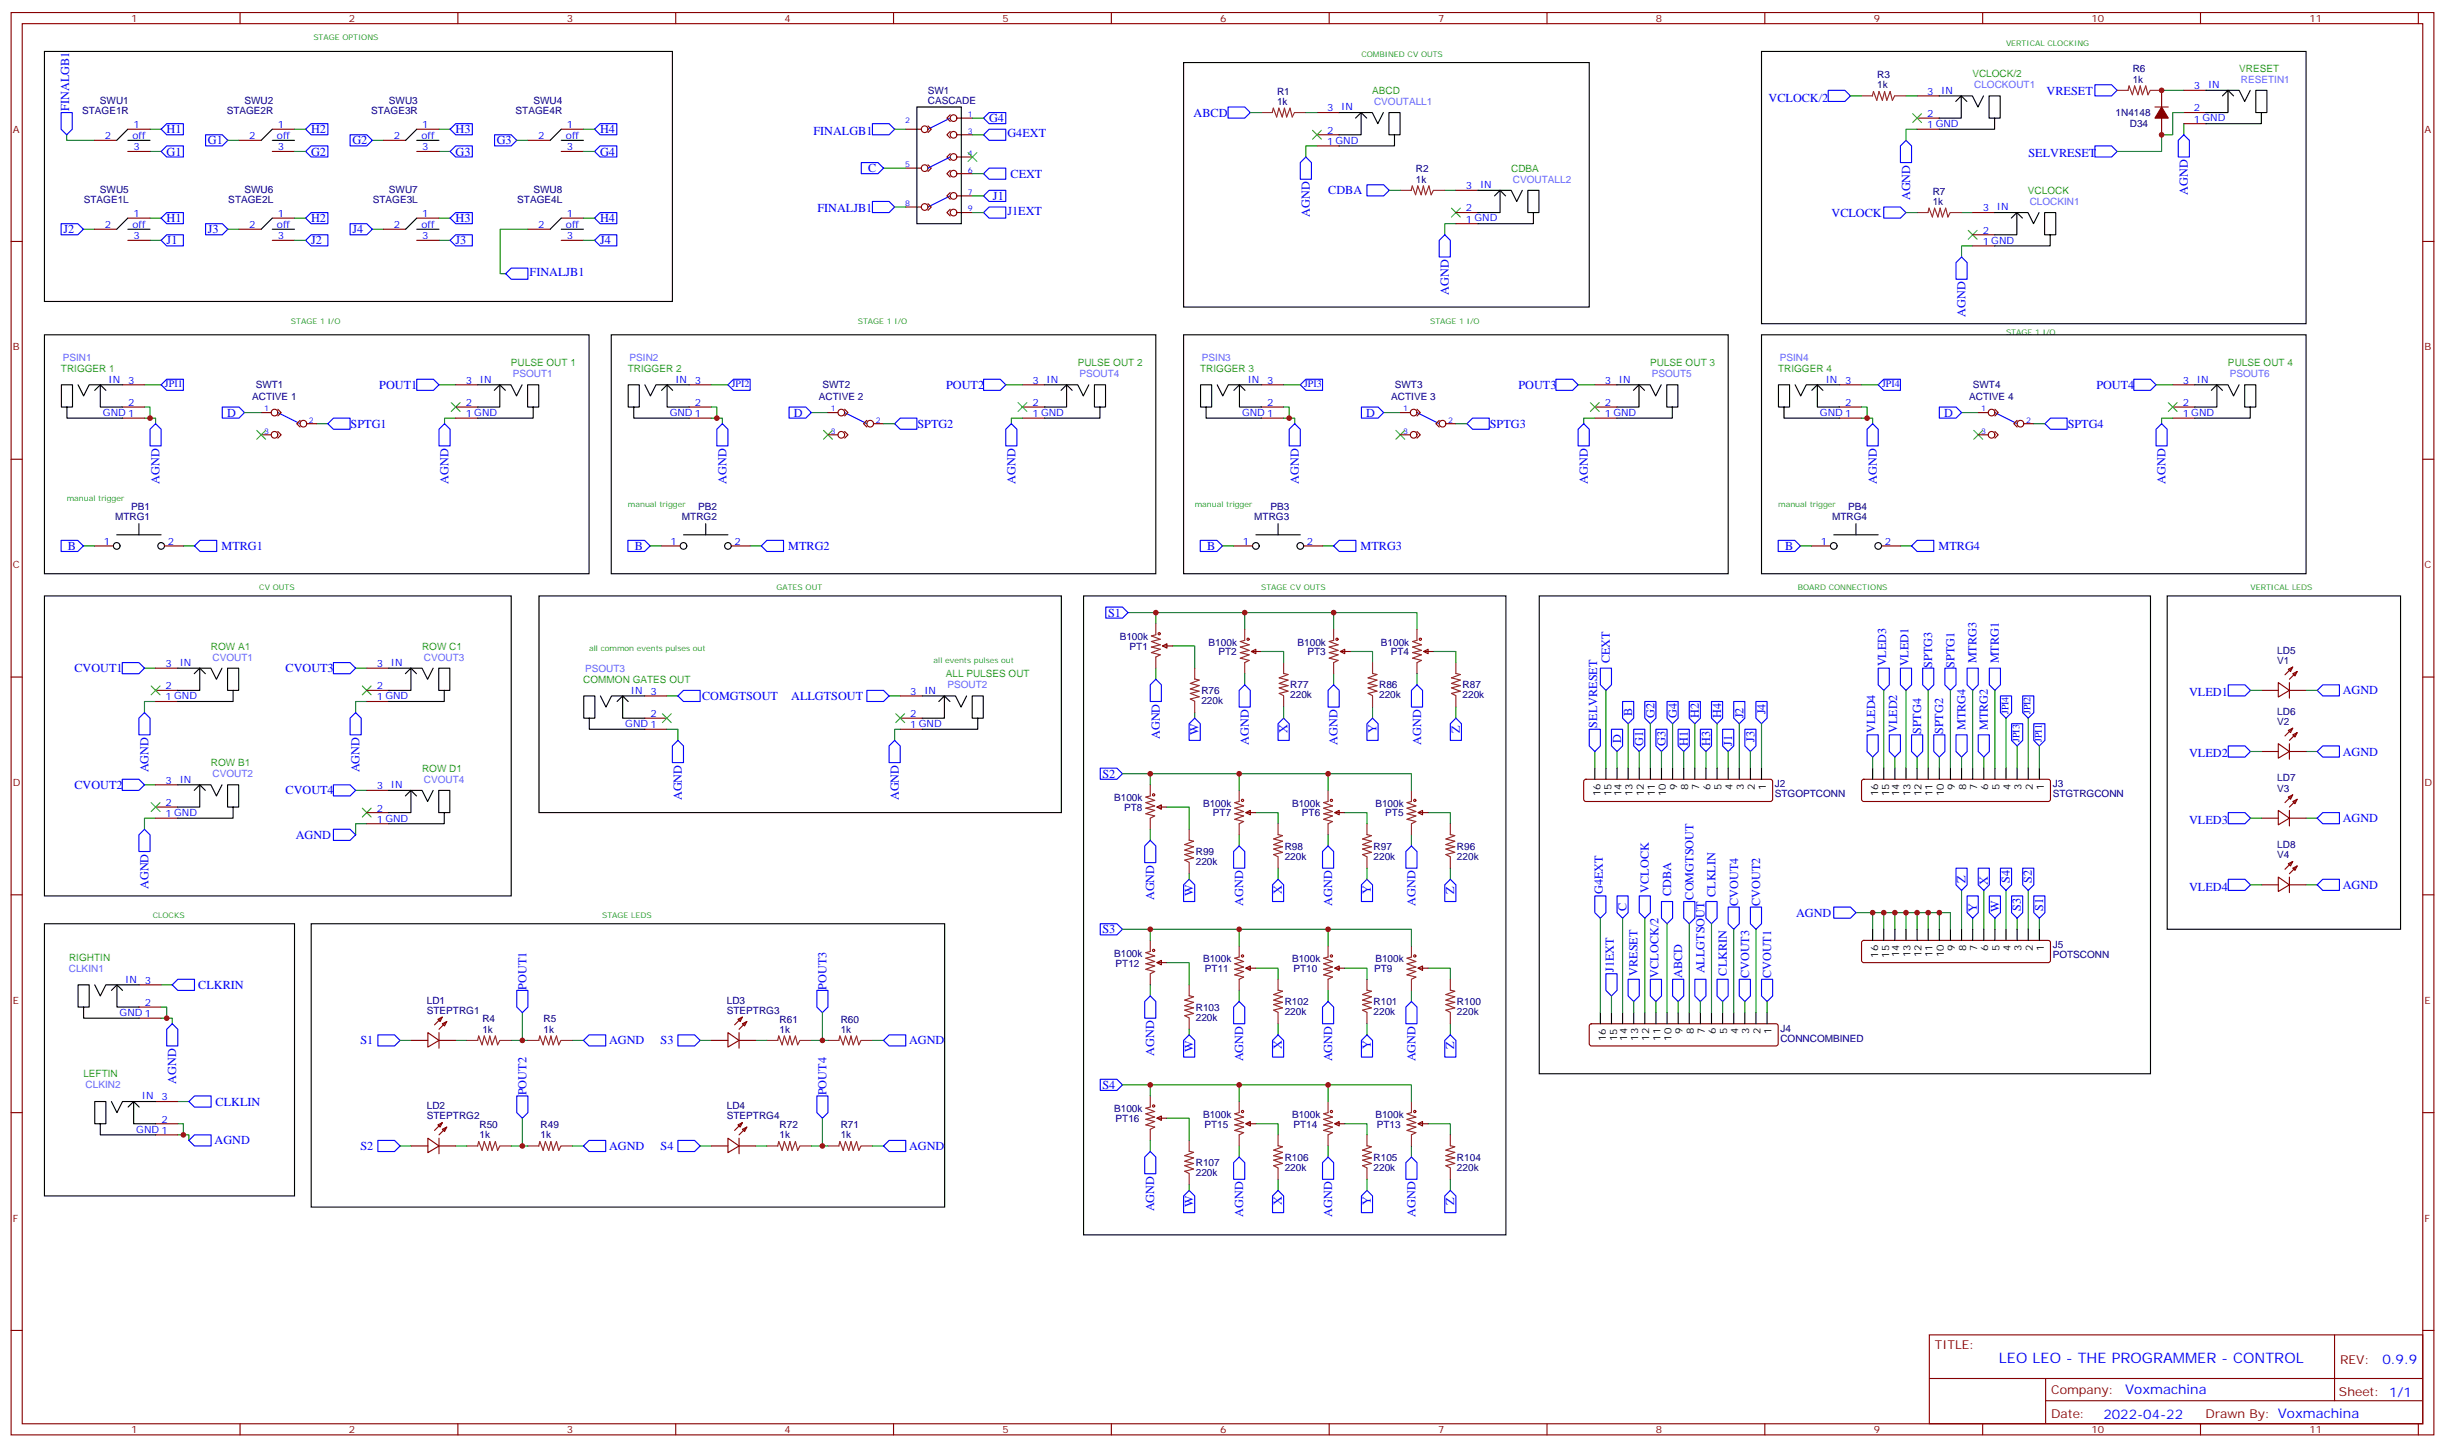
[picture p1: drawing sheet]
<svg xmlns="http://www.w3.org/2000/svg" width="776mm" height="459mm" viewBox="0 0 776 459" stroke-linecap="round" stroke-linejoin="round" font-family="sans-serif">
<defs><g id="words">
<text font-size="4.6" fill="#00f" x="634.5" y="432.8">LEO LEO - THE PROGRAMMER - CONTROL</text>
<g font-size="4.2" fill="#00f">
<text x="756.2" y="433.1">0.9.9</text>
<text x="674.6" y="442.6">Voxmachina</text>
<text x="667.7" y="450.4">2022-04-22</text>
</g>
<g font-size="3.9" fill="#00f">
<text x="22" y="35.2" transform="rotate(-90 22 35.2)">FINALGB1</text>
<text x="561.4" y="32.3">VCLOCK/2</text>
<text x="649.7" y="30">VRESET</text>
<text x="313.9" y="38.8">G4</text>
<text x="378.9" y="37.1">ABCD</text>
<text x="52.9" y="42.3">H1</text>
<text x="66" y="45.8">G1</text>
<text x="98.7" y="42.3">H2</text>
<text x="111.8" y="45.8">G2</text>
<text x="144.6" y="42.3">H3</text>
<text x="157.7" y="45.8">G3</text>
<text x="190.5" y="42.3">H4</text>
<text x="258.2" y="42.8">FINALGB1</text>
<text x="319.8" y="43.6">G4EXT</text>
<text x="52.9" y="49.4">G1</text>
<text x="98.7" y="49.4">G2</text>
<text x="144.6" y="49.4">G3</text>
<text x="190.5" y="49.4">G4</text>
<text x="643.9" y="49.8">SELVRESET</text>
<text x="275.6" y="54.7">C</text>
<text x="320.8" y="56.4">CEXT</text>
<text x="315.2" y="63.4">J1</text>
<text x="421.6" y="61.7">CDBA</text>
<text x="606.3" y="63.6" transform="rotate(-90 606.3 63.6)">AGND</text>
<text x="694.5" y="61.8" transform="rotate(-90 694.5 61.8)">AGND</text>
<text x="52.9" y="70.5">H1</text>
<text x="98.7" y="70.5">H2</text>
<text x="144.6" y="70.5">H3</text>
<text x="190.5" y="70.5">H4</text>
<text x="259.5" y="67.5">FINALJB1</text>
<text x="319.8" y="68.3">J1EXT</text>
<text x="415.8" y="68.8" transform="rotate(-90 415.8 68.8)">AGND</text>
<text x="581.4" y="68.8">VCLOCK</text>
<text x="20.1" y="74.1">J2</text>
<text x="52.9" y="77.6">J1</text>
<text x="66" y="74.1">J3</text>
<text x="98.7" y="77.6">J2</text>
<text x="111.8" y="74.1">J4</text>
<text x="144.6" y="77.6">J3</text>
<text x="190.5" y="77.6">J4</text>
<text x="168.1" y="87.7">FINALJB1</text>
<text x="459.9" y="93.5" transform="rotate(-90 459.9 93.5)">AGND</text>
<text x="623.9" y="100.6" transform="rotate(-90 623.9 100.6)">AGND</text>
<text x="120.4" y="123.4">POUT1</text>
<text x="300.3" y="123.4">POUT2</text>
<text x="482" y="123.4">POUT3</text>
<text x="665.4" y="123.4">POUT4</text>
<text x="72.1" y="132.3">D</text>
<text x="111.3" y="135.8">SPTG1</text>
<text x="252" y="132.3">D</text>
<text x="291.2" y="135.8">SPTG2</text>
<text x="433.7" y="132.3">D</text>
<text x="472.9" y="135.8">SPTG3</text>
<text x="617.1" y="132.3">D</text>
<text x="656.3" y="135.8">SPTG4</text>
<text x="50.7" y="153.5" transform="rotate(-90 50.7 153.5)">AGND</text>
<text x="142.4" y="153.5" transform="rotate(-90 142.4 153.5)">AGND</text>
<text x="230.6" y="153.5" transform="rotate(-90 230.6 153.5)">AGND</text>
<text x="322.3" y="153.5" transform="rotate(-90 322.3 153.5)">AGND</text>
<text x="412.3" y="153.5" transform="rotate(-90 412.3 153.5)">AGND</text>
<text x="504" y="153.5" transform="rotate(-90 504 153.5)">AGND</text>
<text x="595.7" y="153.5" transform="rotate(-90 595.7 153.5)">AGND</text>
<text x="687.4" y="153.5" transform="rotate(-90 687.4 153.5)">AGND</text>
<text x="21.6" y="174.6">B</text>
<text x="70.3" y="174.6">MTRG1</text>
<text x="201.5" y="174.6">B</text>
<text x="250.2" y="174.6">MTRG2</text>
<text x="383.2" y="174.6">B</text>
<text x="431.9" y="174.6">MTRG3</text>
<text x="566.6" y="174.6">B</text>
<text x="615.3" y="174.6">MTRG4</text>
<text x="351.7" y="195.8">S1</text>
<text x="23.6" y="213.3">CVOUT1</text>
<text x="90.6" y="213.3">CVOUT3</text>
<text x="511" y="210.6" transform="rotate(-90 511 210.6)">CEXT</text>
<text x="598.7" y="211.6" transform="rotate(-90 598.7 211.6)">VLED3</text>
<text x="605.8" y="211.6" transform="rotate(-90 605.8 211.6)">VLED1</text>
<text x="613.3" y="211.9" transform="rotate(-90 613.3 211.9)">SPTG3</text>
<text x="620.4" y="211.9" transform="rotate(-90 620.4 211.9)">SPTG1</text>
<text x="627.4" y="210.6" transform="rotate(-90 627.4 210.6)">MTRG3</text>
<text x="634.5" y="210.6" transform="rotate(-90 634.5 210.6)">MTRG1</text>
<text x="694.9" y="221">VLED1</text>
<text x="743.7" y="220.5">AGND</text>
<text x="222.8" y="222.3">COMGTSOUT</text>
<text x="251.2" y="222.2">ALLGTSOUT</text>
<text x="518.1" y="227.4" transform="rotate(-90 518.1 227.4)">B</text>
<text x="560.5" y="226.8" transform="rotate(-90 560.5 226.8)">J4</text>
<text x="380.5" y="233.4" transform="rotate(-90 380.5 233.4)">W</text>
<text x="408.7" y="232.6" transform="rotate(-90 408.7 232.6)">X</text>
<text x="436.9" y="232.6" transform="rotate(-90 436.9 232.6)">Y</text>
<text x="463.4" y="232.6" transform="rotate(-90 463.4 232.6)">Z</text>
<text x="507" y="231" transform="rotate(-90 507 231)">SELVRESET</text>
<text x="525.2" y="228" transform="rotate(-90 525.2 228)">G2</text>
<text x="532.2" y="228" transform="rotate(-90 532.2 228)">G4</text>
<text x="539.3" y="228" transform="rotate(-90 539.3 228)">H2</text>
<text x="546.3" y="228" transform="rotate(-90 546.3 228)">H4</text>
<text x="553.4" y="228" transform="rotate(-90 553.4 228)">J2</text>
<text x="595.2" y="232.8" transform="rotate(-90 595.2 232.8)">VLED4</text>
<text x="602.3" y="232.8" transform="rotate(-90 602.3 232.8)">VLED2</text>
<text x="609.8" y="233.1" transform="rotate(-90 609.8 233.1)">SPTG4</text>
<text x="616.9" y="233.1" transform="rotate(-90 616.9 233.1)">SPTG2</text>
<text x="623.9" y="231.8" transform="rotate(-90 623.9 231.8)">MTRG4</text>
<text x="631" y="231.8" transform="rotate(-90 631 231.8)">MTRG2</text>
<text x="368.2" y="234.7" transform="rotate(-90 368.2 234.7)">AGND</text>
<text x="396.4" y="236.4" transform="rotate(-90 396.4 236.4)">AGND</text>
<text x="424.6" y="236.4" transform="rotate(-90 424.6 236.4)">AGND</text>
<text x="451.1" y="236.4" transform="rotate(-90 451.1 236.4)">AGND</text>
<text x="514.6" y="235.8" transform="rotate(-90 514.6 235.8)">D</text>
<text x="521.6" y="236.8" transform="rotate(-90 521.6 236.8)">G1</text>
<text x="528.7" y="236.8" transform="rotate(-90 528.7 236.8)">G3</text>
<text x="535.7" y="236.8" transform="rotate(-90 535.7 236.8)">H1</text>
<text x="542.8" y="236.8" transform="rotate(-90 542.8 236.8)">H3</text>
<text x="549.9" y="236.8" transform="rotate(-90 549.9 236.8)">J1</text>
<text x="556.9" y="235.6" transform="rotate(-90 556.9 235.6)">J3</text>
<text x="743.7" y="239.9">AGND</text>
<text x="47.1" y="245.2" transform="rotate(-90 47.1 245.2)">AGND</text>
<text x="114.2" y="245.2" transform="rotate(-90 114.2 245.2)">AGND</text>
<text x="694.9" y="240.4">VLED2</text>
<text x="23.6" y="250.4">CVOUT2</text>
<text x="350" y="247">S2</text>
<text x="90.6" y="252.1">CVOUT4</text>
<text x="216.5" y="254.1" transform="rotate(-90 216.5 254.1)">AGND</text>
<text x="285.3" y="254.1" transform="rotate(-90 285.3 254.1)">AGND</text>
<text x="694.9" y="261.6">VLED3</text>
<text x="743.7" y="261">AGND</text>
<text x="93.9" y="266.3">AGND</text>
<text x="623.9" y="280.4" transform="rotate(-90 623.9 280.4)">Z</text>
<text x="631" y="280.8" transform="rotate(-90 631 280.8)">X</text>
<text x="637.9" y="280.3" transform="rotate(-90 637.9 280.3)">S4</text>
<text x="645" y="280.3" transform="rotate(-90 645 280.3)">S2</text>
<text x="47.1" y="282.3" transform="rotate(-90 47.1 282.3)">AGND</text>
<text x="366.4" y="285.8" transform="rotate(-90 366.4 285.8)">AGND</text>
<text x="378.7" y="284.6" transform="rotate(-90 378.7 284.6)">W</text>
<text x="394.6" y="287.6" transform="rotate(-90 394.6 287.6)">AGND</text>
<text x="406.9" y="283.7" transform="rotate(-90 406.9 283.7)">X</text>
<text x="422.8" y="287.6" transform="rotate(-90 422.8 287.6)">AGND</text>
<text x="435.2" y="283.7" transform="rotate(-90 435.2 283.7)">Y</text>
<text x="449.3" y="287.6" transform="rotate(-90 449.3 287.6)">AGND</text>
<text x="461.6" y="283.7" transform="rotate(-90 461.6 283.7)">Z</text>
<text x="508.8" y="283.9" transform="rotate(-90 508.8 283.9)">G4EXT</text>
<text x="523.3" y="283.4" transform="rotate(-90 523.3 283.4)">VCLOCK</text>
<text x="530.5" y="284.4" transform="rotate(-90 530.5 284.4)">CDBA</text>
<text x="537.6" y="285.6" transform="rotate(-90 537.6 285.6)">COMGTSOUT</text>
<text x="544.6" y="284.8" transform="rotate(-90 544.6 284.8)">CLKLIN</text>
<text x="551.7" y="287.6" transform="rotate(-90 551.7 287.6)">CVOUT4</text>
<text x="558.8" y="287.6" transform="rotate(-90 558.8 287.6)">CVOUT2</text>
<text x="694.9" y="282.7">VLED4</text>
<text x="743.7" y="282.2">AGND</text>
<text x="516.3" y="289.1" transform="rotate(-90 516.3 289.1)">C</text>
<text x="570.1" y="291">AGND</text>
<text x="627.5" y="289.6" transform="rotate(-90 627.5 289.6)">Y</text>
<text x="634.5" y="289.6" transform="rotate(-90 634.5 289.6)">W</text>
<text x="641.5" y="289.1" transform="rotate(-90 641.5 289.1)">S3</text>
<text x="648.5" y="289.1" transform="rotate(-90 648.5 289.1)">S1</text>
<text x="350" y="296.3">S3</text>
<text x="512.3" y="308.6" transform="rotate(-90 512.3 308.6)">J1EXT</text>
<text x="519.8" y="309.8" transform="rotate(-90 519.8 309.8)">VRESET</text>
<text x="526.4" y="310.4" transform="rotate(-90 526.4 310.4)">VCLOCK/2</text>
<text x="534" y="310.4" transform="rotate(-90 534 310.4)">ABCD</text>
<text x="541.1" y="309" transform="rotate(-90 541.1 309)">ALLGTSOUT</text>
<text x="548.1" y="309.7" transform="rotate(-90 548.1 309.7)">CLKRIN</text>
<text x="555.2" y="310.6" transform="rotate(-90 555.2 310.6)">CVOUT3</text>
<text x="562.2" y="310.5" transform="rotate(-90 562.2 310.5)">CVOUT1</text>
<text x="62.9" y="314">CLKRIN</text>
<text x="167.1" y="314.3" transform="rotate(-90 167.1 314.3)">POUT1</text>
<text x="262.3" y="314.3" transform="rotate(-90 262.3 314.3)">POUT3</text>
<text x="114.4" y="331.6">S1</text>
<text x="193.3" y="331.6">AGND</text>
<text x="209.7" y="331.6">S3</text>
<text x="288.6" y="331.6">AGND</text>
<text x="366.4" y="335.2" transform="rotate(-90 366.4 335.2)">AGND</text>
<text x="378.7" y="334" transform="rotate(-90 378.7 334)">W</text>
<text x="406.9" y="333.1" transform="rotate(-90 406.9 333.1)">X</text>
<text x="435.2" y="333.1" transform="rotate(-90 435.2 333.1)">Y</text>
<text x="461.6" y="333.1" transform="rotate(-90 461.6 333.1)">Z</text>
<text x="394.6" y="337" transform="rotate(-90 394.6 337)">AGND</text>
<text x="422.8" y="337" transform="rotate(-90 422.8 337)">AGND</text>
<text x="449.3" y="337" transform="rotate(-90 449.3 337)">AGND</text>
<text x="56" y="344" transform="rotate(-90 56 344)">AGND</text>
<text x="167.1" y="347.8" transform="rotate(-90 167.1 347.8)">POUT2</text>
<text x="262.3" y="347.8" transform="rotate(-90 262.3 347.8)">POUT4</text>
<text x="350" y="345.7">S4</text>
<text x="68.4" y="351">CLKLIN</text>
<text x="68.1" y="363.3">AGND</text>
<text x="114.4" y="365.1">S2</text>
<text x="193.3" y="365.1">AGND</text>
<text x="209.7" y="365.1">S4</text>
<text x="288.6" y="365.1">AGND</text>
<text x="378.7" y="383.3" transform="rotate(-90 378.7 383.3)">W</text>
<text x="406.9" y="382.5" transform="rotate(-90 406.9 382.5)">X</text>
<text x="435.2" y="382.5" transform="rotate(-90 435.2 382.5)">Y</text>
<text x="461.6" y="382.5" transform="rotate(-90 461.6 382.5)">Z</text>
<text x="366.4" y="384.6" transform="rotate(-90 366.4 384.6)">AGND</text>
<text x="394.6" y="386.3" transform="rotate(-90 394.6 386.3)">AGND</text>
<text x="422.8" y="386.3" transform="rotate(-90 422.8 386.3)">AGND</text>
<text x="449.3" y="386.3" transform="rotate(-90 449.3 386.3)">AGND</text>
</g>
<g font-size="3.9" fill="#800">
<text x="614.2" y="428.4">TITLE:</text>
<text x="742.8" y="433.1">REV:</text>
<text x="651.1" y="442.6">Company:</text>
<text x="742.5" y="443.2">Sheet: 1/1</text>
<text x="651.1" y="450.3">Date:</text>
<text x="700.1" y="450.3">Drawn By: Voxmachina</text>
</g>
<g font-size="3.2" fill="#800">
<text x="41.6" y="7">1</text>
<text x="110.8" y="7">2</text>
<text x="179.9" y="7">3</text>
<text x="249.1" y="7">4</text>
<text x="318.2" y="7">5</text>
<text x="387.3" y="7">6</text>
<text x="456.5" y="7">7</text>
<text x="525.6" y="7">8</text>
<text x="594.8" y="7">9</text>
<text x="663.9" y="7">10</text>
<text x="733.1" y="7">11</text>
<text x="4.1" y="42.1">A</text>
<text x="769.6" y="42.1">A</text>
<text x="4.1" y="111.2">B</text>
<text x="769.6" y="111.2">B</text>
<text x="4.1" y="180.4">C</text>
<text x="769.6" y="180.4">C</text>
<text x="4.1" y="249.5">D</text>
<text x="769.6" y="249.5">D</text>
<text x="4.1" y="318.7">E</text>
<text x="769.6" y="318.7">E</text>
<text x="4.1" y="387.8">F</text>
<text x="769.6" y="387.8">F</text>
<text x="41.6" y="455">1</text>
<text x="110.8" y="455">2</text>
<text x="179.9" y="455">3</text>
<text x="249.1" y="455">4</text>
<text x="318.2" y="455">5</text>
<text x="387.3" y="455">6</text>
<text x="456.5" y="455">7</text>
<text x="525.6" y="455">8</text>
<text x="594.8" y="455">9</text>
<text x="663.9" y="455">10</text>
<text x="733.1" y="455">11</text>
</g>
<g font-size="3.2" fill="#000080">
<text x="677" y="23">R6</text>
<text x="294.5" y="29.7">SW1</text>
<text x="595.9" y="28">1k</text>
<text x="595.9" y="24.7">R3</text>
<text x="677" y="26.2">1k</text>
<text x="31.7" y="33.2">SWU1</text>
<text x="77.6" y="33.2">SWU2</text>
<text x="123.5" y="33.2">SWU3</text>
<text x="169.3" y="33.2">SWU4</text>
<text x="294.5" y="32.9">CASCADE</text>
<text x="405.4" y="33.3">1k</text>
<text x="405.4" y="30">R1</text>
<text x="26.1" y="36.3">STAGE1R</text>
<text x="72" y="36.3">STAGE2R</text>
<text x="117.8" y="36.3">STAGE3R</text>
<text x="163.7" y="36.3">STAGE4R</text>
<text x="671.6" y="36.9">1N4148</text>
<text x="676.1" y="40.4">D34</text>
<text x="449.5" y="58">1k</text>
<text x="449.5" y="54.7">R2</text>
<text x="26.6" y="64.5">STAGE1L</text>
<text x="31.7" y="61.4">SWU5</text>
<text x="72.5" y="64.5">STAGE2L</text>
<text x="77.6" y="61.4">SWU6</text>
<text x="118.3" y="64.5">STAGE3L</text>
<text x="123.5" y="61.4">SWU7</text>
<text x="164.2" y="64.5">STAGE4L</text>
<text x="169.3" y="61.4">SWU8</text>
<text x="613.5" y="65">1k</text>
<text x="613.5" y="61.8">R7</text>
<text x="81.2" y="123.3">SWT1</text>
<text x="261.1" y="123.3">SWT2</text>
<text x="442.8" y="123.3">SWT3</text>
<text x="626.2" y="123.3">SWT4</text>
<text x="80" y="126.8">ACTIVE 1</text>
<text x="259.9" y="126.8">ACTIVE 2</text>
<text x="441.6" y="126.8">ACTIVE 3</text>
<text x="625.1" y="126.8">ACTIVE 4</text>
<text x="41.7" y="162">PB1</text>
<text x="221.6" y="162">PB2</text>
<text x="403.3" y="162">PB3</text>
<text x="586.7" y="162">PB4</text>
<text x="36.6" y="165.2">MTRG1</text>
<text x="216.5" y="165.2">MTRG2</text>
<text x="398.1" y="165.2">MTRG3</text>
<text x="581.6" y="165.2">MTRG4</text>
<text x="355.4" y="203.2">B100k</text>
<text x="358.6" y="206.2">PT1</text>
<text x="383.7" y="205">B100k</text>
<text x="386.8" y="208">PT2</text>
<text x="411.9" y="205">B100k</text>
<text x="415" y="208">PT3</text>
<text x="438.3" y="205">B100k</text>
<text x="441.5" y="208">PT4</text>
<text x="722.9" y="207.5">LD5</text>
<text x="722.9" y="210.7">V1</text>
<text x="381.4" y="220.3">R76</text>
<text x="409.6" y="221.7">220k</text>
<text x="409.6" y="218.5">R77</text>
<text x="437.8" y="221.7">220k</text>
<text x="437.8" y="218.5">R86</text>
<text x="464.3" y="221.7">220k</text>
<text x="464.3" y="218.5">R87</text>
<text x="381.4" y="223.5">220k</text>
<text x="722.9" y="226.9">LD6</text>
<text x="722.9" y="230.1">V2</text>
<text x="563.4" y="249.9">J2</text>
<text x="651.6" y="249.9">J3</text>
<text x="722.9" y="251.3">V3</text>
<text x="722.9" y="248.1">LD7</text>
<text x="353.7" y="254.4">B100k</text>
<text x="356.8" y="257.4">PT8</text>
<text x="381.9" y="256.1">B100k</text>
<text x="410.1" y="256.1">B100k</text>
<text x="436.6" y="256.1">B100k</text>
<text x="563.4" y="253.1">STGOPTCONN</text>
<text x="651.6" y="253.1">STGTRGCONN</text>
<text x="385" y="259.1">PT7</text>
<text x="413.3" y="259.1">PT6</text>
<text x="439.7" y="259.1">PT5</text>
<text x="407.8" y="269.7">R98</text>
<text x="436" y="269.7">R97</text>
<text x="462.5" y="269.7">R96</text>
<text x="722.9" y="269.3">LD8</text>
<text x="379.6" y="274.6">220k</text>
<text x="379.6" y="271.5">R99</text>
<text x="407.8" y="272.9">220k</text>
<text x="436" y="272.9">220k</text>
<text x="462.5" y="272.9">220k</text>
<text x="722.9" y="272.5">V4</text>
<text x="353.7" y="303.8">B100k</text>
<text x="381.9" y="305.5">B100k</text>
<text x="410.1" y="305.5">B100k</text>
<text x="436.6" y="305.5">B100k</text>
<text x="651.6" y="304.3">POTSCONN</text>
<text x="651.6" y="301.1">J5</text>
<text x="354.1" y="307">PT12</text>
<text x="382.5" y="308.7">PT11</text>
<text x="410.6" y="308.7">PT10</text>
<text x="436.2" y="308.7">PT9</text>
<text x="135.5" y="321.8">STEPTRG1</text>
<text x="135.5" y="318.6">LD1</text>
<text x="230.7" y="321.8">STEPTRG3</text>
<text x="230.7" y="318.6">LD3</text>
<text x="379.6" y="320.9">R103</text>
<text x="407.8" y="322.3">220k</text>
<text x="407.8" y="319.1">R102</text>
<text x="436" y="322.3">220k</text>
<text x="436" y="319.1">R101</text>
<text x="462.5" y="322.3">220k</text>
<text x="462.5" y="319.1">R100</text>
<text x="153.1" y="327.8">1k</text>
<text x="153.1" y="324.6">R4</text>
<text x="172.5" y="327.8">1k</text>
<text x="172.5" y="324.6">R5</text>
<text x="247.5" y="327.8">1k</text>
<text x="247.5" y="324.6">R61</text>
<text x="266.9" y="327.8">1k</text>
<text x="266.9" y="324.6">R60</text>
<text x="379.6" y="324">220k</text>
<text x="565.1" y="327.5">J4</text>
<text x="565.1" y="330.8">CONNCOMBINED</text>
<text x="135.5" y="352.2">LD2</text>
<text x="230.7" y="352.2">LD4</text>
<text x="353.7" y="353.2">B100k</text>
<text x="135.5" y="355.4">STEPTRG2</text>
<text x="152.2" y="358.2">R50</text>
<text x="171.6" y="358.2">R49</text>
<text x="230.7" y="355.4">STEPTRG4</text>
<text x="247.5" y="358.2">R72</text>
<text x="266.9" y="358.2">R71</text>
<text x="354.1" y="356.4">PT16</text>
<text x="381.9" y="354.9">B100k</text>
<text x="382.4" y="358.1">PT15</text>
<text x="410.1" y="354.9">B100k</text>
<text x="410.6" y="358.1">PT14</text>
<text x="436.6" y="354.9">B100k</text>
<text x="437" y="358.1">PT13</text>
<text x="152.2" y="361.4">1k</text>
<text x="171.6" y="361.4">1k</text>
<text x="247.5" y="361.4">1k</text>
<text x="266.9" y="361.4">1k</text>
<text x="379.6" y="370.2">R107</text>
<text x="407.8" y="371.7">220k</text>
<text x="407.8" y="368.5">R106</text>
<text x="436" y="371.7">220k</text>
<text x="436" y="368.5">R105</text>
<text x="462.5" y="371.7">220k</text>
<text x="462.5" y="368.5">R104</text>
<text x="379.6" y="373.4">220k</text>
</g>
<g font-size="3.2" fill="#690">
<text x="710.8" y="22.8">VRESET</text>
<text x="435.6" y="29.8">ABCD</text>
<text x="626.1" y="24.5">VCLOCK/2</text>
<text x="479.7" y="54.5">CDBA</text>
<text x="643.7" y="61.6">VCLOCK</text>
<text x="19.3" y="118">TRIGGER 1</text>
<text x="162.2" y="116.3">PULSE OUT 1</text>
<text x="199.3" y="118">TRIGGER 2</text>
<text x="342.1" y="116.3">PULSE OUT 2</text>
<text x="380.9" y="118">TRIGGER 3</text>
<text x="523.8" y="116.3">PULSE OUT 3</text>
<text x="564.4" y="118">TRIGGER 4</text>
<text x="707.2" y="116.3">PULSE OUT 4</text>
<text x="66.9" y="206.2">ROW A1</text>
<text x="134" y="206.2">ROW C1</text>
<text x="300.2" y="215">ALL PULSES OUT</text>
<text x="185.2" y="216.8">COMMON GATES OUT</text>
<text x="66.9" y="243.3">ROW B1</text>
<text x="134" y="245">ROW D1</text>
<text x="21.9" y="305">RIGHTIN</text>
<text x="26.5" y="342">LEFTIN</text>
</g>
<g font-size="3.2" fill="#00f">
<text x="616.2" y="29.7">IN</text>
<text x="696.4" y="28.3">3</text>
<text x="700.9" y="28">IN</text>
<text x="421.2" y="35.4">3</text>
<text x="425.7" y="35">IN</text>
<text x="611.7" y="30.1">3</text>
<text x="696.4" y="35.4">2</text>
<text x="42.3" y="40.7">1</text>
<text x="88.2" y="40.7">1</text>
<text x="134.1" y="40.7">1</text>
<text x="179.9" y="40.7">1</text>
<text x="611.7" y="40.7">1 GND</text>
<text x="611.7" y="37.1">2</text>
<text x="696.4" y="38.9">1 GND</text>
<text x="33.3" y="44.2">2</text>
<text x="42.1" y="44.2">off</text>
<text x="42.3" y="47.7">3</text>
<text x="79.1" y="44.2">2</text>
<text x="87.9" y="44.2">off</text>
<text x="88.2" y="47.7">3</text>
<text x="125" y="44.2">2</text>
<text x="133.8" y="44.2">off</text>
<text x="134.1" y="47.7">3</text>
<text x="170.8" y="44.2">2</text>
<text x="179.6" y="44.2">off</text>
<text x="179.9" y="47.7">3</text>
<text x="421.2" y="46">1 GND</text>
<text x="421.2" y="42.4">2</text>
<text x="469.8" y="59.7">IN</text>
<text x="465.3" y="60.1">3</text>
<text x="42.3" y="68.9">1</text>
<text x="88.2" y="68.9">1</text>
<text x="134.1" y="68.9">1</text>
<text x="179.9" y="68.9">1</text>
<text x="465.3" y="70.7">1 GND</text>
<text x="465.3" y="67.1">2</text>
<text x="629.4" y="67.1">3</text>
<text x="633.9" y="66.8">IN</text>
<text x="33.3" y="72.4">2</text>
<text x="42.1" y="72.4">off</text>
<text x="42.3" y="76">3</text>
<text x="79.1" y="72.4">2</text>
<text x="87.9" y="72.4">off</text>
<text x="88.2" y="76">3</text>
<text x="125" y="72.4">2</text>
<text x="133.8" y="72.4">off</text>
<text x="134.1" y="76">3</text>
<text x="170.8" y="72.4">2</text>
<text x="179.6" y="72.4">off</text>
<text x="179.9" y="76">3</text>
<text x="629.4" y="77.7">1 GND</text>
<text x="629.4" y="74.2">2</text>
<text x="34.5" y="121.5">IN</text>
<text x="40.7" y="121.8">3</text>
<text x="52.4" y="122.9">JPI1</text>
<text x="147.8" y="121.8">3</text>
<text x="152.3" y="121.5">IN</text>
<text x="214.4" y="121.5">IN</text>
<text x="220.6" y="121.8">3</text>
<text x="232.3" y="122.9">JPI2</text>
<text x="327.7" y="121.8">3</text>
<text x="332.2" y="121.5">IN</text>
<text x="396.1" y="121.5">IN</text>
<text x="402.3" y="121.8">3</text>
<text x="414" y="122.9">JPI3</text>
<text x="509.4" y="121.8">3</text>
<text x="513.9" y="121.5">IN</text>
<text x="579.5" y="121.5">IN</text>
<text x="585.7" y="121.8">3</text>
<text x="597.4" y="122.9">JPI4</text>
<text x="692.9" y="121.8">3</text>
<text x="697.4" y="121.5">IN</text>
<text x="40.7" y="128.9">2</text>
<text x="147.8" y="128.9">2</text>
<text x="220.6" y="128.9">2</text>
<text x="327.7" y="128.9">2</text>
<text x="402.3" y="128.9">2</text>
<text x="509.4" y="128.9">2</text>
<text x="585.7" y="128.9">2</text>
<text x="692.9" y="128.9">2</text>
<text x="32.7" y="132">GND 1</text>
<text x="147.8" y="132.4">1 GND</text>
<text x="212.6" y="132">GND 1</text>
<text x="327.7" y="132.4">1 GND</text>
<text x="394.3" y="132">GND 1</text>
<text x="509.4" y="132.4">1 GND</text>
<text x="577.7" y="132">GND 1</text>
<text x="692.9" y="132.4">1 GND</text>
<text x="32.9" y="173">1</text>
<text x="53.3" y="173">2</text>
<text x="212.8" y="173">1</text>
<text x="233.2" y="173">2</text>
<text x="394.5" y="173">1</text>
<text x="414.9" y="173">2</text>
<text x="578" y="173">1</text>
<text x="598.3" y="173">2</text>
<text x="52.6" y="211.8">3</text>
<text x="57.1" y="211.4">IN</text>
<text x="119.6" y="211.8">3</text>
<text x="124.1" y="211.4">IN</text>
<text x="52.6" y="218.8">2</text>
<text x="119.6" y="218.8">2</text>
<text x="200.3" y="220.2">IN</text>
<text x="206.5" y="220.6">3</text>
<text x="288.9" y="220.6">3</text>
<text x="293.4" y="220.2">IN</text>
<text x="52.6" y="222.4">1 GND</text>
<text x="119.6" y="222.4">1 GND</text>
<text x="206.5" y="227.6">2</text>
<text x="288.9" y="227.6">2</text>
<text x="637.5" y="226.8" transform="rotate(-90 637.5 226.8)">JPI4</text>
<text x="644.6" y="226.8" transform="rotate(-90 644.6 226.8)">JPI2</text>
<text x="198.5" y="230.8">GND 1</text>
<text x="288.9" y="231.2">1 GND</text>
<text x="641" y="235.6" transform="rotate(-90 641 235.6)">JPI3</text>
<text x="648.1" y="235.6" transform="rotate(-90 648.1 235.6)">JPI1</text>
<text x="52.6" y="248.8">3</text>
<text x="57.1" y="248.5">IN</text>
<text x="119.6" y="250.6">3</text>
<text x="124.1" y="250.2">IN</text>
<text x="52.6" y="255.9">2</text>
<text x="119.6" y="257.6">2</text>
<text x="52.6" y="259.4">1 GND</text>
<text x="119.6" y="261.2">1 GND</text>
<text x="39.8" y="312">IN</text>
<text x="45.9" y="312.3">3</text>
<text x="38" y="322.5">GND 1</text>
<text x="45.9" y="319.4">2</text>
<text x="45.1" y="349">IN</text>
<text x="51.2" y="349.4">3</text>
<text x="43.3" y="359.6">GND 1</text>
<text x="51.2" y="356.4">2</text>
</g>
<g font-size="3.2" fill="#66f">
<text x="626.6" y="28">CLOCKOUT1</text>
<text x="711.3" y="26.3">RESETIN1</text>
<text x="436.1" y="33.3">CVOUTALL1</text>
<text x="480.2" y="58">CVOUTALL2</text>
<text x="644.3" y="65.1">CLOCKIN1</text>
<text x="19.9" y="114.5">PSIN1</text>
<text x="162.7" y="119.8">PSOUT1</text>
<text x="199.9" y="114.5">PSIN2</text>
<text x="342.7" y="119.8">PSOUT4</text>
<text x="381.5" y="114.5">PSIN3</text>
<text x="524.3" y="119.8">PSOUT5</text>
<text x="565" y="114.5">PSIN4</text>
<text x="707.8" y="119.8">PSOUT6</text>
<text x="67.5" y="209.7">CVOUT1</text>
<text x="134.5" y="209.7">CVOUT3</text>
<text x="185.7" y="213.3">PSOUT3</text>
<text x="300.8" y="218.6">PSOUT2</text>
<text x="67.5" y="246.8">CVOUT2</text>
<text x="134.5" y="248.5">CVOUT4</text>
<text x="21.9" y="308.5">CLKIN1</text>
<text x="27.2" y="345.5">CLKIN2</text>
</g>
<g font-size="3.2">
<text x="532.3" y="250.7" transform="rotate(-90 532.3 250.7)">9</text>
<text x="535.9" y="250.7" transform="rotate(-90 535.9 250.7)">8</text>
<text x="539.4" y="250.7" transform="rotate(-90 539.4 250.7)">7</text>
<text x="542.9" y="250.7" transform="rotate(-90 542.9 250.7)">6</text>
<text x="546.5" y="250.7" transform="rotate(-90 546.5 250.7)">5</text>
<text x="550" y="250.7" transform="rotate(-90 550 250.7)">4</text>
<text x="553.5" y="250.7" transform="rotate(-90 553.5 250.7)">3</text>
<text x="557" y="250.7" transform="rotate(-90 557 250.7)">2</text>
<text x="560.6" y="250.7" transform="rotate(-90 560.6 250.7)">1</text>
<text x="620.5" y="250.7" transform="rotate(-90 620.5 250.7)">9</text>
<text x="624.1" y="250.7" transform="rotate(-90 624.1 250.7)">8</text>
<text x="627.6" y="250.7" transform="rotate(-90 627.6 250.7)">7</text>
<text x="631.1" y="250.7" transform="rotate(-90 631.1 250.7)">6</text>
<text x="634.6" y="250.7" transform="rotate(-90 634.6 250.7)">5</text>
<text x="638.2" y="250.7" transform="rotate(-90 638.2 250.7)">4</text>
<text x="641.7" y="250.7" transform="rotate(-90 641.7 250.7)">3</text>
<text x="645.2" y="250.7" transform="rotate(-90 645.2 250.7)">2</text>
<text x="648.8" y="250.7" transform="rotate(-90 648.8 250.7)">1</text>
<text x="508" y="252.8" transform="rotate(-90 508 252.8)">16</text>
<text x="511.5" y="252.8" transform="rotate(-90 511.5 252.8)">15</text>
<text x="514.7" y="252.7" transform="rotate(-90 514.7 252.7)">14</text>
<text x="518.2" y="252.7" transform="rotate(-90 518.2 252.7)">13</text>
<text x="521.8" y="252.7" transform="rotate(-90 521.8 252.7)">12</text>
<text x="525.3" y="252.7" transform="rotate(-90 525.3 252.7)">11</text>
<text x="528.8" y="252.7" transform="rotate(-90 528.8 252.7)">10</text>
<text x="596.2" y="252.8" transform="rotate(-90 596.2 252.8)">16</text>
<text x="599.7" y="252.8" transform="rotate(-90 599.7 252.8)">15</text>
<text x="602.9" y="252.7" transform="rotate(-90 602.9 252.7)">14</text>
<text x="606.4" y="252.7" transform="rotate(-90 606.4 252.7)">13</text>
<text x="610" y="252.7" transform="rotate(-90 610 252.7)">12</text>
<text x="613.5" y="252.7" transform="rotate(-90 613.5 252.7)">11</text>
<text x="617" y="252.7" transform="rotate(-90 617 252.7)">10</text>
<text x="596.2" y="304" transform="rotate(-90 596.2 304)">16</text>
<text x="599.7" y="304" transform="rotate(-90 599.7 304)">15</text>
<text x="602.9" y="303.9" transform="rotate(-90 602.9 303.9)">14</text>
<text x="606.4" y="303.9" transform="rotate(-90 606.4 303.9)">13</text>
<text x="610" y="303.9" transform="rotate(-90 610 303.9)">12</text>
<text x="613.5" y="303.9" transform="rotate(-90 613.5 303.9)">11</text>
<text x="617" y="303.9" transform="rotate(-90 617 303.9)">10</text>
<text x="620.5" y="301.9" transform="rotate(-90 620.5 301.9)">9</text>
<text x="624.1" y="301.9" transform="rotate(-90 624.1 301.9)">8</text>
<text x="627.6" y="301.9" transform="rotate(-90 627.6 301.9)">7</text>
<text x="631.1" y="301.9" transform="rotate(-90 631.1 301.9)">6</text>
<text x="634.6" y="301.9" transform="rotate(-90 634.6 301.9)">5</text>
<text x="638.2" y="301.9" transform="rotate(-90 638.2 301.9)">4</text>
<text x="641.7" y="301.9" transform="rotate(-90 641.7 301.9)">3</text>
<text x="645.2" y="301.9" transform="rotate(-90 645.2 301.9)">2</text>
<text x="648.8" y="301.9" transform="rotate(-90 648.8 301.9)">1</text>
<text x="534.1" y="328.3" transform="rotate(-90 534.1 328.3)">9</text>
<text x="537.6" y="328.3" transform="rotate(-90 537.6 328.3)">8</text>
<text x="541.2" y="328.3" transform="rotate(-90 541.2 328.3)">7</text>
<text x="544.7" y="328.3" transform="rotate(-90 544.7 328.3)">6</text>
<text x="548.2" y="328.3" transform="rotate(-90 548.2 328.3)">5</text>
<text x="551.7" y="328.3" transform="rotate(-90 551.7 328.3)">4</text>
<text x="555.3" y="328.3" transform="rotate(-90 555.3 328.3)">3</text>
<text x="558.8" y="328.3" transform="rotate(-90 558.8 328.3)">2</text>
<text x="562.3" y="328.3" transform="rotate(-90 562.3 328.3)">1</text>
<text x="509.8" y="330.5" transform="rotate(-90 509.8 330.5)">16</text>
<text x="513.3" y="330.5" transform="rotate(-90 513.3 330.5)">15</text>
<text x="516.5" y="330.4" transform="rotate(-90 516.5 330.4)">14</text>
<text x="520" y="330.4" transform="rotate(-90 520 330.4)">13</text>
<text x="523.5" y="330.4" transform="rotate(-90 523.5 330.4)">12</text>
<text x="527" y="330.4" transform="rotate(-90 527 330.4)">11</text>
<text x="530.6" y="330.4" transform="rotate(-90 530.6 330.4)">10</text>
</g>
<g font-size="2.5" fill="#093">
<text x="99.5" y="12.8">STAGE OPTIONS</text>
<text x="636.8" y="14.6">VERTICAL CLOCKING</text>
<text x="432.2" y="18.1">COMBINED CV OUTS</text>
<text x="92.4" y="102.8">STAGE 1 I/O</text>
<text x="272.3" y="102.8">STAGE 1 I/O</text>
<text x="453.9" y="102.8">STAGE 1 I/O</text>
<text x="636.8" y="106.3">STAGE 1 I/O</text>
<text x="21.2" y="159.2">manual trigger</text>
<text x="199.3" y="161">manual trigger</text>
<text x="379.2" y="161">manual trigger</text>
<text x="564.4" y="161">manual trigger</text>
<text x="82.3" y="187.4">CV OUTS</text>
<text x="246.5" y="187.4">GATES OUT</text>
<text x="400.3" y="187.4">STAGE CV OUTS</text>
<text x="570.7" y="187.4">BOARD CONNECTIONS</text>
<text x="714.4" y="187.4">VERTICAL LEDS</text>
<text x="187" y="206.8">all common events pulses out</text>
<text x="296.3" y="210.4">all events pulses out</text>
<text x="48.5" y="291.5">CLOCKS</text>
<text x="191.1" y="291.5">STAGE LEDS</text>
</g>
<g font-size="2.5" fill="#00f">
<text x="287.4" y="38.9">2</text>
<text x="307.3" y="37.1">1</text>
<text x="307.3" y="42.4">3</text>
<text x="287.4" y="53">5</text>
<text x="307.3" y="49.5">4</text>
<text x="307.3" y="54.8">6</text>
<text x="287.4" y="65.4">8</text>
<text x="307.3" y="61.8">7</text>
<text x="307.3" y="67.1">9</text>
<text x="83.8" y="130.6">1</text>
<text x="263.7" y="130.6">1</text>
<text x="445.4" y="130.6">1</text>
<text x="628.8" y="130.6">1</text>
<text x="83.8" y="137.7">3</text>
<text x="98.1" y="134.2">2</text>
<text x="263.7" y="137.7">3</text>
<text x="278" y="134.2">2</text>
<text x="445.4" y="137.7">3</text>
<text x="459.7" y="134.2">2</text>
<text x="628.8" y="137.7">3</text>
<text x="643.1" y="134.2">2</text>
</g>
</g></defs>
<g fill="none" stroke="#870000" stroke-width=".35">
<path d="M3.5 4h769.1v451.5h-769.1zM7.1 7.5h762v444.5h-762zM76.2 4v3.5M145.3 4v3.5M214.5 4v3.5M283.6 4v3.5M352.8 4v3.5M421.9 4v3.5M491.1 4v3.5M560.2 4v3.5M629.4 4v3.5M698.5 4v3.5"/>
<path d="M767.6 4v3.5M30 44.6h7M40.6 41h7M40.6 48.1h7M75.8 44.6h7.1M86.4 41h7.1M86.4 48.1h7.1M121.7 44.6h7.1M132.3 41h7M132.3 48.1h7M167.6 44.6h7M178.2 41h7"/>
<path d="M178.2 48.1h7M3.5 76.7h3.6M30 72.8h7M40.6 69.3h7M40.6 76.3h7M75.8 72.8h7.1M86.4 69.3h7.1M86.4 76.3h7.1M121.7 72.8h7.1M132.3 69.3h7M132.3 76.3h7M167.6 72.8h7"/>
<path d="M178.2 69.3h7M178.2 76.3h7M769.1 76.7h3.5M3.5 145.8h3.6M769.1 145.8h3.5M3.5 214.9h3.6M769.1 214.9h3.5M3.5 284.1h3.6M769.1 284.1h3.5M3.5 353.2h3.6M769.1 353.2h3.5M3.5 422.4h3.6"/>
<path d="M612.4 423.8h156.7v28.2h-156.7zM612.5 437.6h156.4M649.3 437.6v14.1M741 423.8l.1 20.9M769.1 422.4h3.5M76.2 452v3.5M145.3 452v3.5M214.5 452v3.5M283.6 452v3.5M352.8 452v3.5M421.9 452v3.5M491.1 452v3.5"/>
<path d="M560.2 452v3.5M629.4 452v3.5M649.3 444.7h119.6M698.5 452v3.5M767.6 452v3.5"/>
</g>
<g fill="none" stroke="#000" stroke-width=".35">
<path d="M14.1 16.3h199.3v79.4h-199.3zM40.6 44.6h7M40.6 41l-3.6 3.6M86.4 44.6h7.1M86.4 41l-3.5 3.6M132.3 44.6h7M132.3 41l-3.5 3.6M178.2 41l-3.6 3.6M178.2 44.6h7M40.6 72.8h7M40.6 69.3l-3.6 3.5M86.4 72.8h7.1"/>
<path d="M86.4 69.3l-3.5 3.5M132.3 72.8h7M132.3 69.3l-3.5 3.5M178.2 69.3l-3.6 3.5M178.2 72.8h7M582.1 169.8h14.1M589.1 166.3v3.5"/>
</g>
<g fill="none" stroke="#008700" stroke-width=".35">
<path d="M21.2 42.8v1.8h8.8M47.6 41h3.6M47.6 48.1h3.6M72.3 44.6h3.5M93.5 41h3.5M93.5 48.1h3.5M118.2 44.6h3.5M139.3 41h3.6M139.3 48.1h3.6M164 44.6h3.6M185.2 41h3.5M185.2 48.1h3.5"/>
<path d="M26.5 72.8h3.5M47.6 69.3h3.6M47.6 76.3h3.6M72.3 72.8h3.5M93.5 69.3h3.5M93.5 76.3h3.5M118.2 72.8h3.5M139.3 69.3h3.6M139.3 76.3h3.6M167.6 72.8h-8.9v14.1h1.8M185.2 69.3h3.5M185.2 76.3h3.5"/>
<path d="M603.2 173.3h3.6"/>
</g>
<g fill="none" stroke="#00f" stroke-width=".35">
<path d="M51.2 48.1l1.7-1.8h5.3v3.5h-5.3zM51.2 41l1.7-1.7h5.3v3.5h-5.3zM65.3 42.8h5.3l1.7 1.8-1.7 1.7h-5.3zM97 41l1.8-1.7h5.3v3.5h-5.3zM97 48.1l1.8-1.8h5.3v3.5h-5.3zM111.1 42.8h5.3l1.8 1.8-1.8 1.7h-5.3zM142.9 48.1l1.7-1.8h5.3v3.5h-5.3zM142.9 41l1.7-1.7h5.3v3.5h-5.3zM157 42.8h5.3l1.7 1.8-1.7 1.7h-5.3zM188.7 41l1.8-1.7h5.3v3.5h-5.3zM188.7 48.1l1.8-1.8h5.3v3.5h-5.3zM19.4 71h5.3l1.8 1.8-1.8 1.7h-5.3z"/>
<path d="M51.2 76.3l1.7-1.8h5.3v3.6h-5.3zM52.9 67.5h5.3v3.5h-5.3l-1.7-1.7zM65.3 71h5.3l1.7 1.8-1.7 1.7h-5.3zM97 76.3l1.8-1.8h5.3v3.6h-5.3zM98.8 67.5h5.3v3.5h-5.3l-1.8-1.7zM111.1 71h5.3l1.8 1.8-1.8 1.7h-5.3zM142.9 76.3l1.7-1.8h5.3v3.6h-5.3zM144.6 67.5h5.3v3.5h-5.3l-1.7-1.7zM188.7 69.3l1.8-1.8h5.3v3.5h-5.3zM188.7 76.3l1.8-1.8h5.3v3.6h-5.3z"/>
</g>
<g fill="#fff" stroke="#000" stroke-width=".35">
<circle cx="596.2" cy="173.3" r="1.06"/>
<circle cx="582.1" cy="173.3" r="1.06"/>
</g>
<path d="M575 173.3h6M597.3 173.3h5.9" fill="none" stroke="#870000" stroke-width=".35"/>
<path d="M419.8 173.3h3.5" fill="none" stroke="#008700" stroke-width=".35"/>
<path d="M398.6 169.8h14.1M405.7 166.3v3.5" fill="none" stroke="#000" stroke-width=".35"/>
<g fill="#fff" stroke="#000" stroke-width=".35">
<circle cx="412.7" cy="173.3" r="1.06"/>
<circle cx="398.6" cy="173.3" r="1.06"/>
</g>
<path d="M391.6 173.3h6M413.8 173.3h6" fill="none" stroke="#870000" stroke-width=".35"/>
<path d="M238.1 173.3h3.6" fill="none" stroke="#008700" stroke-width=".35"/>
<path d="M217 169.8h14.1M224 166.3v3.5" fill="none" stroke="#000" stroke-width=".35"/>
<g fill="#fff" stroke="#000" stroke-width=".35">
<circle cx="231.1" cy="173.3" r="1.06"/>
<circle cx="217" cy="173.3" r="1.06"/>
</g>
<path d="M209.9 173.3h6M232.1 173.3h6" fill="none" stroke="#870000" stroke-width=".35"/>
<path d="M58.2 173.3h3.5" fill="none" stroke="#008700" stroke-width=".35"/>
<path d="M37 169.8h14.2M44.1 166.3v3.5" fill="none" stroke="#000" stroke-width=".35"/>
<g fill="#fff" stroke="#000" stroke-width=".35">
<circle cx="51.2" cy="173.3" r="1.06"/>
<circle cx="37" cy="173.3" r="1.06"/>
</g>
<g fill="none" stroke="#870000" stroke-width=".35">
<path d="M294.6 40l1 1-1 1.1M301.6 36.4l-1 1.1 1 1.1M303.7 37.5h5M418 35.7h7.1M608.5 37.5h7.1M608.5 30.4h7.1M684 34h4.3M686.2 28.7v5.3M686.2 37.5v5.3M693.2 35.7h7.1M693.2 39.3h7.1M693.2 28.7h7.1"/>
<path d="M287.5 41h5M287.5 53.4h5M294.6 52.3l1 1.1-1 1M301.6 41.7l-1 1.1 1 1.1M301.6 48.8l-1 1 1 1.1M301.6 54.1l-1 1 1 1.1M303.7 42.8h5M303.7 49.8h5M303.7 55.1h5M418 46.3h7.1M418 42.8h7.1M608.5 41h7.1"/>
<path d="M287.5 65.7h5M294.6 64.7l1 1-1 1.1M301.6 61.1l-1 1.1 1 1.1M301.6 66.4l-1 1.1 1 1M303.7 67.5h5M303.7 62.2h5M462.1 71h7.1M462.1 67.5h7.1M462.1 60.4h7.1M626.2 67.5h7M626.2 78.1h7M626.2 74.5h7"/>
<path d="M38.8 132.8h7.1M38.8 129.2h7.1M38.8 122.2h7.1M82.9 138h3.2M82.9 131h3.2M88.2 137l1.1 1-1.1 1.1M88.2 129.9l1.1 1.1-1.1 1M95.2 133.5l-1 1 1 1.1M97.4 134.5h3.1M144.6 132.8h7.1M144.6 129.2h7.1M144.6 122.2h7.1"/>
<path d="M218.7 132.8h7.1M218.7 129.2h7.1M218.7 122.2h7.1M262.8 138h3.2M262.8 131h3.2M268.1 137l1.1 1-1.1 1.1M268.1 129.9l1.1 1.1-1.1 1M275.2 133.5l-1.1 1 1.1 1.1M277.3 134.5h3.2M324.6 132.8h7M324.6 129.2h7M324.6 122.2h7"/>
<path d="M400.4 132.8h7.1M400.4 129.2h7.1M400.4 122.2h7.1M444.5 138h3.2M444.5 131h3.2M449.8 137l1 1-1 1.1M449.8 129.9l1 1.1-1 1M456.8 133.5l-1 1 1 1.1M459 134.5h3.1M506.2 132.8h7.1M506.2 129.2h7.1M506.2 122.2h7.1"/>
<path d="M583.8 132.8h7.1M583.8 129.2h7.1M583.8 122.2h7.1M627.9 138h3.2M627.9 131h3.2M633.2 137l1.1 1-1.1 1.1M633.2 129.9l1.1 1.1-1.1 1M640.3 133.5l-1.1 1 1.1 1.1M642.4 134.5h3.2M689.7 132.8h7M689.7 129.2h7M689.7 122.2h7"/>
<path d="M30 173.3h6M52.2 173.3h6M49.4 219.2h7M49.4 212.1h7M116.4 219.2h7.1M116.4 212.1h7.1M369 205.1l1.4-.7v1.4zM369 205.1h3.2M397.2 206.8l1.4-.7v1.4zM397.2 206.8h3.2M425.4 206.8l1.5-.7v1.4zM425.4 206.8h3.2"/>
<path d="M451.9 206.8l1.4-.7v1.4zM451.9 206.8h3.2M717.9 219.2h5.3M723.2 216.7l3.5 2.5-3.5 2.1zM726.4 212.5l1.4-.7-.7 1.4zM726.7 219.2h5.3M726.7 216.7v5M727.8 213.9l1.4-.7-.7 1.4zM727.8 211.8l-2.5 2.4M729.2 213.2l-2.5 2.5M49.4 222.7h7M116.4 222.7h7.1"/>
<path d="M204.6 231.5h7.1M204.6 228h7.1M204.6 220.9h7.1M285.8 231.5h7M285.8 228h7M285.8 220.9h7M717.9 238.6h5.3M723.2 236.1l3.5 2.5-3.5 2.1zM726.4 231.9l1.4-.7-.7 1.4zM726.7 236.1v5M726.7 238.6h5.3M727.8 233.3l1.4-.7-.7 1.4z"/>
<path d="M727.8 231.2l-2.5 2.4M729.2 232.6l-2.5 2.5M49.4 259.8h7M49.4 256.2h7M49.4 249.2h7M116.4 258h7.1M116.4 250.9h7.1M367.2 256.2l1.5-.7v1.4zM367.2 256.2h3.2M395.5 258l1.4-.7v1.4zM395.5 258h3.1M423.7 258l1.4-.7v1.4z"/>
<path d="M423.7 258h3.2M450.1 258l1.5-.7v1.4zM450.1 258h3.2M502.9 247.6l.5-.2h58.6l.5 .2 .2 .5v5.7l-.3 .5-.4 .2h-58.6l-.5-.3-.2-.4v-5.7zM591.1 247.6l.5-.2h58.6l.5 .2 .2 .5v5.7l-.3 .5-.4 .2h-58.6l-.5-.3-.2-.4v-5.7zM717.9 259.8h5.3M723.2 257.3l3.5 2.5-3.5 2.1zM726.4 253l1.4-.7-.7 1.5zM726.7 259.8h5.3M726.7 257.3v4.9M727.8 254.5l1.4-.7-.7 1.4zM727.8 252.3l-2.5 2.5"/>
<path d="M729.2 253.8l-2.5 2.4M116.4 261.5h7.1M723.2 278.4l3.5 2.5-3.5 2.1zM726.4 274.2l1.4-.7-.7 1.4zM726.7 278.4v5M727.8 275.6l1.4-.7-.7 1.4zM727.8 273.5l-2.5 2.5M729.2 274.9l-2.5 2.5M591.1 298.8l.5-.2h58.6l.5 .2 .2 .5v5.6l-.3 .5-.4 .2h-58.6l-.5-.2-.2-.5v-5.6zM717.9 280.9h5.3M726.7 280.9h5.3M44.1 319.7h7.1"/>
<path d="M44.1 312.7h7.1M367.2 305.6l1.5-.7v1.4zM367.2 305.6h3.2M395.5 307.4l1.4-.7v1.4zM395.5 307.4h3.1M423.7 307.4l1.4-.7v1.4zM423.7 307.4h3.2M450.1 307.4l1.5-.7v1.4zM450.1 307.4h3.2M44.1 323.3h7.1M130.5 330.3h5.3M135.8 327.8l3.5 2.5-3.5 2.1z"/>
<path d="M139 323.6l1.4-.7-.7 1.4zM139.3 327.8v5M139.3 330.3h5.3M140.4 325l1.4-.7-.7 1.4zM140.4 322.9l-2.5 2.5M141.8 324.3l-2.5 2.5M225.8 330.3h5.3M231.1 327.8l3.5 2.5-3.5 2.1zM234.2 323.6l1.5-.7-.8 1.4zM234.6 330.3h5.3M234.6 327.8v5M235.7 325l1.4-.7-.7 1.4z"/>
<path d="M235.7 322.9l-2.5 2.5M237.1 324.3l-2.5 2.5M504.7 325.2l.5-.2h58.5l.5 .2 .2 .5v5.7l-.2 .5-.5 .2h-58.5l-.5-.3-.2-.4v-5.7zM49.4 356.8h7M49.4 349.7h7M139 357.1l1.4-.7-.7 1.4zM140.4 358.5l1.4-.7-.7 1.4zM140.4 356.4l-2.5 2.5M141.8 357.8l-2.5 2.5M234.2 357.1l1.5-.7-.8 1.4zM235.7 358.5l1.4-.7-.7 1.4zM235.7 356.4l-2.5 2.5"/>
<path d="M237.1 357.8l-2.5 2.5M367.2 355l1.5-.7v1.4zM367.2 355h3.2M395.5 356.8l1.4-.7v1.4zM395.5 356.8h3.1M423.7 356.8l1.4-.7v1.4zM423.7 356.8h3.2M450.1 356.8l1.5-.7v1.4zM450.1 356.8h3.2M49.4 360.3h7M130.5 363.8h5.3M135.8 361.4l3.5 2.4-3.5 2.1z"/>
<path d="M139.3 361.4v4.9M139.3 363.8h5.3M225.8 363.8h5.3M231.1 361.4l3.5 2.4-3.5 2.1zM234.6 361.4v4.9M234.6 363.8h5.3"/>
<circle cx="302.7" cy="37.5" r="1.06"/>
<circle cx="293.5" cy="41" r="1.06"/>
<circle cx="293.5" cy="53.4" r="1.06"/>
<circle cx="302.7" cy="49.8" r="1.06"/>
<circle cx="302.7" cy="55.1" r="1.06"/>
<circle cx="302.7" cy="42.8" r="1.06"/>
<circle cx="293.5" cy="65.7" r="1.06"/>
<circle cx="302.7" cy="67.5" r="1.06"/>
<circle cx="302.7" cy="62.2" r="1.06"/>
<circle cx="87.1" cy="138" r="1.06"/>
<circle cx="87.1" cy="131" r="1.06"/>
<circle cx="96.3" cy="134.5" r="1.06"/>
<circle cx="267.1" cy="138" r="1.06"/>
<circle cx="267.1" cy="131" r="1.06"/>
<circle cx="276.2" cy="134.5" r="1.06"/>
<circle cx="448.7" cy="131" r="1.06"/>
<circle cx="448.7" cy="138" r="1.06"/>
<circle cx="457.9" cy="134.5" r="1.06"/>
<circle cx="632.2" cy="138" r="1.06"/>
<circle cx="632.2" cy="131" r="1.06"/>
<circle cx="641.3" cy="134.5" r="1.06"/>
</g>
<g fill="none" stroke="#000" stroke-width=".35">
<path d="M375.7 19.9h128.8v77.6h-128.8zM559.2 16.3h172.8v86.5h-172.8zM291 34h14.2v37h-14.2zM425 35.7h10.6l1.8 3.6 1.7-3.6M430.3 37.5l1.8-1.8v7.1h-7.1M432.1 35.7l1.7 1.8M615.5 30.4h10.6l1.8 3.6 1.7-3.6M620.8 32.2l1.8-1.8v7.1h-7.1M622.6 30.4l1.7 1.8M633.1 37.5h1.8v-7.1h-3.5v7.1h1.7v3.5h-17.6M700.2 28.7h10.6l1.7 3.5 1.8-3.5M705.5 30.4l1.7-1.7v7h-7"/>
<path d="M707.2 28.7l1.8 1.7M717.8 35.7h1.8v-7h-3.5v7h1.7v3.6h-17.6M442.6 42.8h1.8v-7.1h-3.5v7.1h1.7v3.5h-17.6M469.1 60.4h10.6l1.8 3.6 1.7-3.6M474.4 62.2l1.8-1.8v7.1h-7.1M476.2 60.4l1.7 1.8M486.7 67.5h1.8v-7.1h-3.5v7.1h1.7v3.5h-17.6M633.1 67.5h10.6l1.8 3.5 1.8-3.5M638.4 69.3l1.8-1.8v7h-7.1M640.2 67.5l1.8 1.8M650.8 74.5h1.8v-7h-3.6v7h1.8v3.6h-17.7M14.1 106.3h172.9v75.8h-172.9z"/>
<path d="M194 106.3h172.9v75.8h-172.9zM375.7 106.3h172.9v75.8h-172.9zM559.2 106.3h172.8v75.8h-172.8zM21.3 129.2h-1.8v-7h3.5v7h-1.7v3.6h17.6M24.8 122.2l1.7 3.5 1.8-3.5h10.6M31.8 122.2l-1.7 1.7M33.6 123.9l-1.8-1.7v7h7.1M151.6 122.2h10.6l1.8 3.5 1.7-3.5M156.9 123.9l1.8-1.7v7h-7.1M158.7 122.2l1.7 1.7M169.2 129.2h1.8v-7h-3.5v7h1.7v3.6h-17.6M201.2 129.2h-1.8v-7h3.5v7h-1.7v3.6h17.6"/>
<path d="M204.7 122.2l1.8 3.5 1.7-3.5h10.6M211.8 122.2l-1.8 1.7M213.5 123.9l-1.7-1.7v7h7M331.5 122.2h10.6l1.8 3.5 1.7-3.5M336.8 123.9l1.8-1.7v7h-7.1M338.6 122.2l1.7 1.7M349.2 129.2h1.7v-7h-3.5v7h1.8v3.6h-17.7M382.9 129.2h-1.8v-7h3.5v7h-1.7v3.6h17.6M386.4 122.2l1.7 3.5 1.8-3.5h10.6M393.4 122.2l-1.7 1.7M395.2 123.9l-1.8-1.7v7h7.1M513.2 122.2h10.6l1.8 3.5 1.7-3.5"/>
<path d="M518.5 123.9l1.8-1.7v7h-7.1M520.3 122.2l1.7 1.7M530.8 129.2h1.8v-7h-3.5v7h1.7v3.6h-17.6M566.3 129.2h-1.8v-7h3.6v7h-1.8v3.6h17.6M569.8 122.2l1.8 3.5 1.8-3.5h10.5M576.9 122.2l-1.8 1.7M578.6 123.9l-1.7-1.7v7h7M696.6 122.2h10.6l1.8 3.5 1.8-3.5M701.9 123.9l1.8-1.7v7h-7.1M703.7 122.2l1.8 1.7M714.3 129.2h1.8v-7h-3.6v7h1.8v3.6h-17.7M14.1 189.2h148.2v95.2h-148.2z"/>
<path d="M171.1 189.2h165.8v68.8h-165.8zM344 189.2h134v202.8h-134zM488.6 189.2h194v151.7h-194zM687.9 189.2h74.1v105.8h-74.1zM56.4 212.1h10.5l1.8 3.6 1.8-3.6M61.6 213.9l1.8-1.8v7.1h-7M63.4 212.1l1.8 1.8M74 219.2h1.8v-7.1h-3.6v7.1h1.8v3.5h-17.6M123.4 212.1h10.6l1.7 3.6 1.8-3.6M128.7 213.9l1.7-1.8v7.1h-7M130.4 212.1l1.8 1.8M141 219.2h1.8v-7.1h-3.5v7.1h1.7v3.5h-17.6"/>
<path d="M187.1 228h-1.8v-7.1h3.5v7.1h-1.7v3.5h17.6M190.6 220.9l1.8 3.6 1.7-3.6h10.6M197.6 220.9l-1.7 1.8M199.4 222.7l-1.8-1.8v7.1h7.1M292.7 220.9h10.6l1.8 3.6 1.7-3.6M298 222.7l1.8-1.8v7.1h-7.1M299.8 220.9l1.7 1.8M310.4 228h1.7v-7.1h-3.5v7.1h1.8v3.5h-17.7M56.4 249.2h10.5l1.8 3.5 1.8-3.5M61.6 250.9l1.8-1.7v7h-7M63.4 249.2l1.8 1.7M74 256.2h1.8v-7h-3.6v7h1.8v3.6h-17.6"/>
<path d="M123.4 250.9h10.6l1.7 3.6 1.8-3.6M128.7 252.7l1.7-1.8v7.1h-7M130.4 250.9l1.8 1.8M141 258h1.8v-7.1h-3.5v7.1h1.7v3.5h-17.6M506.2 243.9v3.5M509.8 243.9v3.5M513.3 243.9v3.5M516.8 243.9v3.5M520.3 243.9v3.5M523.9 243.9v3.5M527.4 243.9v3.5M530.9 243.9v3.5"/>
<path d="M534.5 243.9v3.5M538 243.9v3.5M541.5 243.9v3.5M545 243.9v3.5M548.6 243.9v3.5M552.1 243.9v3.5M555.6 243.9v3.5M559.2 243.9v3.5M594.4 243.9v3.5M598 243.9v3.5M601.5 243.9v3.5M605 243.9v3.5"/>
<path d="M608.5 243.9v3.5M612.1 243.9v3.5M615.6 243.9v3.5M619.1 243.9v3.5M622.7 243.9v3.5M626.2 243.9v3.5M629.7 243.9v3.5M633.2 243.9v3.5M636.8 243.9v3.5M640.3 243.9v3.5M643.8 243.9v3.5M647.3 243.9v3.5"/>
<path d="M14.1 293.3h79.4v86.4h-79.4zM98.8 293.3h201.1v89.9h-201.1zM594.4 295v3.6M598 295v3.6M601.5 295v3.6M605 295v3.6M608.5 295v3.6M612.1 295v3.6M615.6 295v3.6M619.1 295v3.6M622.7 295v3.6M626.2 295v3.6"/>
<path d="M629.7 295v3.6M633.2 295v3.6M636.8 295v3.6M640.3 295v3.6M643.8 295v3.6M647.3 295v3.6M26.5 319.7h-1.7v-7h3.5v7h-1.8v3.6h17.7M30.1 312.7l1.7 3.5 1.8-3.5h10.6M37.1 312.7l-1.7 1.7M38.9 314.4l-1.8-1.7v7h7.1M508 321.5v3.5M511.5 321.5v3.5"/>
<path d="M515.1 321.5v3.5M518.6 321.5v3.5M522.1 321.5v3.5M525.6 321.5v3.5M529.2 321.5v3.5M532.7 321.5v3.5M536.2 321.5v3.5M539.8 321.5v3.5M543.3 321.5v3.5M546.8 321.5v3.5M550.3 321.5v3.5M553.9 321.5v3.5"/>
<path d="M557.4 321.5v3.5M560.9 321.5v3.5M31.8 356.8h-1.7v-7.1h3.5v7.1h-1.8v3.5h17.7M35.4 349.7l1.7 3.5 1.8-3.5h10.6M42.4 349.7l-1.7 1.8M44.2 351.5l-1.8-1.8v7.1h7.1"/>
</g>
<g fill="none" stroke="#00f" stroke-width=".35">
<path d="M19.4 35.7h3.5v5.3l-1.7 1.8-1.8-1.8zM276.9 39.3h5.3l1.8 1.7-1.8 1.8h-5.3zM301.6 37.5l-7 3.5M314 35.7h5.3v3.6h-5.3l-1.8-1.8zM389.8 34h5.3l1.8 1.7-1.8 1.8h-5.3zM580.3 28.7h5.3l1.8 1.7-1.8 1.8h-5.3zM665 26.9h5.3l1.7 1.8-1.7 1.7h-5.3zM273.4 51.6h5.3l1.8 1.8-1.8 1.7h-5.3zM301.6 49.8l-7 3.6M314 41h5.3v3.6h-5.3l-1.8-1.8zM314 53.4h5.3v3.5h-5.3l-1.8-1.8zM412.7 51.6l1.8-1.8 1.8 1.8v5.3h-3.6z"/>
<path d="M433.9 58.7h5.3l1.8 1.7-1.8 1.8h-5.3zM605 44.6l1.8 1.7v5.3h-3.6v-5.3zM665 46.3h5.3l1.7 1.8-1.7 1.7h-5.3zM691.4 44.6l1.8-1.8 1.8 1.8v5.2h-3.6zM276.9 64h5.3l1.8 1.7-1.8 1.8h-5.3zM301.6 62.2l-7 3.5M312.2 67.5l1.8-1.8h5.3v3.6h-5.3zM314 60.4h5.3v3.6h-5.3l-1.8-1.8zM456.8 76.3l1.8-1.8 1.8 1.8v5.3h-3.6zM598 65.7h5.2l1.8 1.8-1.8 1.8h-5.2zM160.5 86.9l1.8-1.8h5.3v3.6h-5.3zM620.9 83.4l1.8-1.8 1.7 1.8v5.3h-3.5z"/>
<path d="M49.4 134.5l1.8 1.8v5.3h-3.6v-5.3zM52.9 120.4h5.3v3.5h-5.3l-1.7-1.7zM70.6 129.2h5.2l1.8 1.8-1.8 1.8h-5.2zM88.2 131l7 3.5M104.1 134.5l1.7-1.7h5.3v3.5h-5.3zM132.3 120.4h5.3l1.7 1.8-1.7 1.7h-5.3zM141.1 134.5l1.8 1.8v5.3h-3.6v-5.3zM229.3 134.5l1.8 1.8v5.3h-3.6v-5.3zM231.1 122.2l1.7-1.8h5.3v3.5h-5.3zM250.5 129.2h5.3l1.7 1.8-1.7 1.8h-5.3zM268.1 131l7.1 3.5M284 134.5l1.8-1.7h5.2v3.5h-5.2z"/>
<path d="M312.2 120.4h5.3l1.8 1.8-1.8 1.7h-5.3zM321 134.5l1.8 1.8v5.3h-3.5v-5.3zM411 134.5l1.7 1.8v5.3h-3.5v-5.3zM412.7 122.2l1.8-1.8h5.3v3.5h-5.3zM432.2 129.2h5.2l1.8 1.8-1.8 1.8h-5.2zM449.8 131l7 3.5M465.7 134.5l1.7-1.7h5.3v3.5h-5.3zM493.9 120.4h5.3l1.7 1.8-1.7 1.7h-5.3zM502.7 134.5l1.8 1.8v5.3h-3.6v-5.3zM594.4 134.5l1.8 1.8v5.3h-3.5v-5.3zM596.2 122.2l1.8-1.8h5.2v3.5h-5.2zM615.6 129.2h5.3l1.8 1.8-1.8 1.8h-5.3z"/>
<path d="M633.2 131l7.1 3.5M650.9 132.8h5.3v3.5h-5.3l-1.8-1.8zM677.3 120.4h5.3l1.8 1.8-1.8 1.7h-5.3zM686.2 134.5l1.7 1.8v5.3h-3.5v-5.3zM19.4 171.6h5.3l1.8 1.7-1.8 1.8h-5.3zM63.5 171.6h5.3v3.5h-5.3l-1.8-1.8zM199.3 171.6h5.3l1.8 1.7-1.8 1.8h-5.3zM241.7 173.3l1.7-1.7h5.3v3.5h-5.3zM381 171.6h5.3l1.8 1.7-1.8 1.8h-5.3zM425.1 171.6h5.3v3.5h-5.3l-1.8-1.8zM564.4 171.6h5.3l1.8 1.7-1.8 1.8h-5.3zM606.8 173.3l1.7-1.7h5.3v3.5h-5.3z"/>
<path d="M351 192.7h5.3l1.8 1.8-1.8 1.8h-5.3zM38.8 210.4h5.3l1.8 1.7-1.8 1.8h-5.3zM105.8 210.4h5.3l1.8 1.7-1.8 1.8h-5.3zM275.2 219.2h5.3l1.7 1.7-1.7 1.8h-5.3zM366.9 215.7l1.8 1.7v5.3h-3.6v-5.3zM395.1 217.4l1.8 1.8v5.3h-3.6v-5.3zM423.3 217.4l1.8 1.8v5.3h-3.5v-5.3zM449.8 217.4l1.8 1.8v5.3h-3.6v-5.3zM508 212.1h3.5v5.3l-1.7 1.8-1.8-1.8zM596.2 212.1h3.5v5.3l-1.7 1.8-1.8-1.8zM603.2 212.1h3.6v5.3l-1.8 1.8-1.8-1.8zM610.3 212.1h3.5v5.3l-1.7 1.8-1.8-1.8z"/>
<path d="M617.4 212.1h3.5v5.3l-1.8 1.8-1.7-1.8zM624.4 212.1h3.5v5.3l-1.7 1.8-1.8-1.8zM631.5 212.1h3.5v5.3l-1.8 1.8-1.7-1.8zM707.3 217.4h5.3l1.8 1.8-1.8 1.7h-5.3zM735.5 219.2l1.8-1.8h5.3v3.5h-5.3zM45.9 226.2l1.7 1.8v5.3h-3.5v-5.3zM111.1 228l1.8-1.8 1.8 1.8v5.3h-3.6zM215.2 220.9l1.8-1.7h5.2v3.5h-5.2zM215.2 235.1l1.8 1.7v5.3h-3.6v-5.3zM284 235.1l1.8 1.7v5.3h-3.6v-5.3zM379.2 228l1.8 1.8v5.3h-3.5v-5.3zM407.5 228l1.7 1.8v5.3h-3.5v-5.3z"/>
<path d="M433.9 229.8l1.8-1.8 1.7 1.8v5.3h-3.5zM462.1 228l1.8 1.8v5.3h-3.5v-5.3zM504.5 231.5h3.5v5.3l-1.8 1.8-1.7-1.8zM511.5 231.5h3.6v5.3l-1.8 1.8-1.8-1.8zM515.1 222.7h3.5v5.3l-1.8 1.8-1.7-1.8zM518.6 231.5h3.5v5.3l-1.8 1.8-1.7-1.8zM522.1 222.7h3.5v5.3l-1.7 1.8-1.8-1.8zM525.6 231.5h3.6v5.3l-1.8 1.8-1.8-1.8zM529.2 222.7h3.5v5.3l-1.8 1.8-1.7-1.8zM532.7 231.5h3.5v5.3l-1.7 1.8-1.8-1.8zM536.2 222.7h3.6v5.3l-1.8 1.8-1.8-1.8zM539.8 231.5h3.5v5.3l-1.8 1.8-1.7-1.8z"/>
<path d="M543.3 222.7h3.5v5.3l-1.8 1.8-1.7-1.8zM546.8 231.5h3.5v5.3l-1.7 1.8-1.8-1.8zM550.3 222.7h3.6v5.3l-1.8 1.8-1.8-1.8zM553.9 231.5h3.5v5.3l-1.8 1.8-1.7-1.8zM557.4 222.7h3.5v5.3l-1.7 1.8-1.8-1.8zM592.7 233.3h3.5v5.3l-1.8 1.7-1.7-1.7zM599.7 233.3h3.5v5.3l-1.7 1.7-1.8-1.7zM606.8 233.3h3.5v5.3l-1.8 1.7-1.7-1.7zM613.8 233.3h3.6v5.3l-1.8 1.7-1.8-1.7zM620.9 233.3h3.5v5.3l-1.7 1.7-1.8-1.7zM627.9 233.3h3.6v5.3l-1.8 1.7-1.8-1.7zM635 220.9h3.5v5.3l-1.7 1.8-1.8-1.8z"/>
<path d="M638.5 229.8h3.6v5.3l-1.8 1.7-1.8-1.7zM642.1 220.9h3.5v5.3l-1.8 1.8-1.7-1.8zM645.6 229.8h3.5v5.3l-1.8 1.7-1.7-1.7zM707.3 236.8h5.3l1.8 1.8-1.8 1.7h-5.3zM735.5 238.6l1.8-1.8h5.3v3.5h-5.3zM38.8 247.4h5.3l1.8 1.8-1.8 1.7h-5.3zM105.8 249.2h5.3l1.8 1.7-1.8 1.8h-5.3zM349.2 243.9h5.3l1.8 1.7-1.8 1.8h-5.3zM707.3 258h5.3l1.8 1.8-1.8 1.7h-5.3zM735.5 259.8l1.8-1.8h5.3v3.5h-5.3zM45.9 263.3l1.7 1.7v5.3h-3.5v-5.3zM105.8 263.3h5.3l1.8 1.7-1.8 1.8h-5.3z"/>
<path d="M365.1 266.8l1.8 1.8v5.3h-3.5v-5.3zM377.5 279.2l1.7 1.7v5.3h-3.5v-5.3zM393.3 268.6l1.8 1.7v5.3h-3.5v-5.3zM405.7 279.2l1.8 1.7v5.3h-3.6v-5.3zM421.6 268.6l1.7 1.7v5.3h-3.5v-5.3zM433.9 279.2l1.8 1.7v5.3h-3.5v-5.3zM448 268.6l1.8 1.7v5.3h-3.5v-5.3zM460.4 279.2l1.7 1.7v5.3h-3.5v-5.3zM620.9 275.6h3.5v5.3l-1.7 1.8-1.8-1.8zM627.9 275.6h3.6v5.3l-1.8 1.8-1.8-1.8zM635 275.6h3.5v5.3l-1.7 1.8-1.8-1.8zM642.1 275.6h3.5v5.3l-1.8 1.8-1.7-1.8z"/>
<path d="M707.3 279.2h5.3l1.8 1.7-1.8 1.8h-5.3zM349.2 293.3h5.3l1.8 1.7-1.8 1.8h-5.3zM506.2 284.4h3.6v5.3l-1.8 1.8-1.8-1.8zM513.3 284.4h3.5v5.3l-1.7 1.8-1.8-1.8zM520.3 284.4h3.6v5.3l-1.8 1.8-1.8-1.8zM527.4 286.2h3.5v5.3l-1.7 1.8-1.8-1.8zM534.5 286.2h3.5v5.3l-1.8 1.8-1.7-1.8zM541.5 286.2h3.5v5.3l-1.7 1.8-1.8-1.8zM548.6 288h3.5v5.3l-1.8 1.7-1.7-1.7zM555.6 288h3.6v5.3l-1.8 1.7-1.8-1.7zM582.1 288h5.3l1.7 1.7-1.7 1.8h-5.3zM624.4 284.4h3.5v5.3l-1.7 1.8-1.8-1.8z"/>
<path d="M631.5 284.4h3.5v5.3l-1.8 1.8-1.7-1.8zM638.5 284.4h3.6v5.3l-1.8 1.8-1.8-1.8zM645.6 284.4h3.5v5.3l-1.8 1.8-1.7-1.8zM735.5 280.9l1.8-1.7h5.3v3.5h-5.3zM54.7 312.7l1.7-1.8h5.3v3.5h-5.3zM164 314.4h3.6v5.3l-1.8 1.8-1.8-1.8zM259.3 314.4h3.5v5.3l-1.7 1.8-1.8-1.8zM365.1 316.2l1.8 1.8v5.3h-3.5v-5.3zM393.3 318l1.8 1.7v5.3h-3.5v-5.3zM421.6 318l1.7 1.7v5.3h-3.5v-5.3zM448 318l1.8 1.7v5.3h-3.5v-5.3zM509.8 309.1h3.5v5.3l-1.8 1.8-1.7-1.8z"/>
<path d="M516.8 310.9h3.5v5.3l-1.7 1.8-1.8-1.8zM523.9 310.9h3.5v5.3l-1.8 1.8-1.7-1.8zM530.9 310.9h3.6v5.3l-1.8 1.8-1.8-1.8zM538 310.9h3.5v5.3l-1.7 1.8-1.8-1.8zM545 310.9h3.6v5.3l-1.8 1.8-1.8-1.8zM552.1 310.9h3.5v5.3l-1.7 1.8-1.8-1.8zM559.2 310.9h3.5v5.3l-1.8 1.8-1.7-1.8zM54.7 325l1.7 1.8v5.3h-3.5v-5.3zM119.9 328.5h5.3l1.8 1.8-1.8 1.8h-5.3zM185.2 330.3l1.8-1.8h5.3v3.6h-5.3zM215.2 328.5h5.3l1.7 1.8-1.7 1.8h-5.3zM280.5 330.3l1.7-1.8h5.3v3.6h-5.3z"/>
<path d="M377.5 328.5l1.7 1.8v5.3h-3.5v-5.3zM405.7 328.5l1.8 1.8v5.3h-3.6v-5.3zM433.9 328.5l1.8 1.8v5.3h-3.5v-5.3zM460.4 328.5l1.7 1.8v5.3h-3.5v-5.3zM61.7 347.9h5.3v3.6h-5.3l-1.7-1.8zM164 347.9h3.6v5.3l-1.8 1.8-1.8-1.8zM259.3 347.9h3.5v5.3l-1.7 1.8-1.8-1.8zM349.2 342.7h5.3l1.8 1.7-1.8 1.8h-5.3zM60 362.1l1.7-1.8h5.3v3.5h-5.3zM119.9 362.1h5.3l1.8 1.7-1.8 1.8h-5.3zM185.2 363.8l1.8-1.7h5.3v3.5h-5.3zM215.2 362.1h5.3l1.7 1.7-1.7 1.8h-5.3z"/>
<path d="M280.5 363.8l1.7-1.7h5.3v3.5h-5.3zM365.1 365.6l1.8 1.7v5.3h-3.5v-5.3zM377.5 377.9l1.7 1.8v5.3h-3.5v-5.3zM393.3 367.3l1.8 1.8v5.3h-3.5v-5.3zM405.7 377.9l1.8 1.8v5.3h-3.6v-5.3zM421.6 367.3l1.7 1.8v5.3h-3.5v-5.3zM432.2 379.7l1.7-1.8 1.8 1.8v5.3h-3.5zM448 367.3l1.8 1.8v5.3h-3.5v-5.3zM460.4 377.9l1.7 1.8v5.3h-3.5v-5.3z"/>
</g>
<g fill="none" stroke="#008700" stroke-width=".35">
<path d="M308.7 37.5h3.5M396.9 35.7h3.5M414.5 35.7h3.5M587.4 30.4h3.5M605 30.4h3.5M686.2 28.7h7M693.2 35.7h-3.5v7.1h-3.5v5.3h-14.2M693.2 39.3v3.5M280.5 53.4h7M284 41h3.5M308.7 42.8h3.5M308.7 55.1h3.5"/>
<path d="M418 46.3h-3.5v3.5M608.5 41h-3.5v3.6M284 65.7h3.5M308.7 67.5h3.5M308.7 62.2h3.5M441 60.4h3.5M458.6 60.4h3.5M462.1 71h-3.5v3.5M605 67.5h3.5M622.7 67.5h3.5M626.2 78.1h-3.5v3.5M45.9 129.2h1.7v3.6"/>
<path d="M45.9 132.8h3.5v1.7M45.9 122.2h5.3M77.6 131h5.3M100.5 134.5h3.6M139.3 122.2h5.3M144.6 132.8h-3.5v1.7M225.8 132.8h3.5v1.7M225.8 129.2h1.7v3.6M225.8 122.2h5.3M257.5 131h5.3M280.5 134.5h3.5M319.3 122.2h5.3"/>
<path d="M324.6 132.8h-3.6v1.7M407.5 132.8h3.5v1.7M407.5 129.2h1.7v3.6M407.5 122.2h5.2M439.2 131h5.3M462.1 134.5h3.6M500.9 122.2h5.3M506.2 132.8h-3.5v1.7M590.9 132.8h3.5v1.7M590.9 129.2h1.8v3.6M590.9 122.2h5.3M622.7 131h5.2"/>
<path d="M645.6 134.5h3.5M684.4 122.2h5.3M689.7 132.8h-3.5v1.7M26.5 173.3h3.5M206.4 173.3h3.5M388.1 173.3h3.5M571.5 173.3h3.5M358.1 194.5h8.8v3.5M366.9 194.5h28.2v5.3M395.1 194.5h28.2v5.3M423.3 194.5h26.5v5.3M45.9 212.1h3.5"/>
<path d="M112.9 212.1h3.5M366.9 212.1v3.6M372.2 205.1h7v7M395.1 213.9v3.5M400.4 206.8h7.1v3.6M423.3 213.9v3.5M428.6 206.8h7.1v3.6M449.8 213.9v3.5M455.1 206.8h7v3.6M509.8 219.2v24.7M598 219.2v24.7M605 219.2v24.7"/>
<path d="M612.1 219.2v24.7M619.1 219.2v24.7M626.2 219.2v24.7M633.2 219.2v24.7M714.4 219.2h3.5M732 219.2h3.5M49.4 222.7h-3.5v3.5M116.4 222.7h-3.5v3.5M211.7 231.5h3.5v3.6M211.7 220.9h3.5M282.2 220.9h3.6M285.8 231.5h-1.8v3.6"/>
<path d="M379.2 226.2v1.8M407.5 224.5v3.5M435.7 224.5v3.5M462.1 224.5v3.5M506.2 238.6v5.3M513.3 238.6v5.3M516.8 229.8v14.1M520.3 238.6v5.3M523.9 229.8v14.1M527.4 238.6v5.3M530.9 229.8v14.1M534.5 238.6v5.3"/>
<path d="M538 229.8v14.1M541.5 238.6v5.3M545 229.8v14.1M548.6 238.6v5.3M552.1 229.8v14.1M555.6 238.6v5.3M559.2 229.8v14.1M636.8 228v15.9M640.3 236.8v7.1M643.8 228v15.9M647.3 236.8v7.1M714.4 238.6h3.5"/>
<path d="M732 238.6h3.5M45.9 249.2h3.5M49.4 259.8h-3.5v3.5M112.9 250.9h3.5M356.3 245.6h8.8v3.6M365.1 245.6h28.2v5.3M370.4 256.2h7.1v7.1M393.3 245.6h28.3v5.3M398.6 258h7.1v3.5M421.6 245.6h26.4v5.3M426.9 258h7v3.5M453.3 258h7.1v3.5"/>
<path d="M594.4 240.3v3.6M601.5 240.3v3.6M608.5 240.3v3.6M615.6 240.3v3.6M622.7 240.3v3.6M629.7 240.3v3.6M714.4 259.8h3.5M732 259.8h3.5M116.4 261.5h-3.5v3.5M365.1 263.3v3.5M377.5 277.4v1.8M393.3 265v3.6"/>
<path d="M405.7 275.6v3.6M421.6 265v3.6M433.9 275.6v3.6M448 265v3.6M460.4 275.6v3.6M356.3 295h8.8v3.6M365.1 295h28.2v5.3M393.3 295h28.3v5.3M421.6 295h26.4v5.3M508 291.5v30M515.1 291.5v30M522.1 291.5v30"/>
<path d="M529.2 293.3v28.2M536.2 293.3v28.2M543.3 293.3v28.2M550.3 295v26.5M557.4 295v26.5M589.1 289.7h5.3v5.3M594.4 289.7h21.2v5.3M598 289.7v5.3M601.5 289.7v5.3M605 289.7v5.3M608.5 289.7v5.3M612.1 289.7v5.3"/>
<path d="M615.6 289.7h3.5v5.3M622.7 282.7v12.3M626.2 291.5v3.5M629.7 282.7v12.3M633.2 291.5v3.5M636.8 282.7v12.3M640.3 291.5v3.5M643.8 282.7v12.3M647.3 291.5v3.5M714.4 280.9h3.5M732 280.9h3.5M51.2 319.7h1.7v3.6"/>
<path d="M51.2 312.7h3.5M365.1 312.7v3.5M370.4 305.6h7.1v7.1M393.3 314.4v3.6M398.6 307.4h7.1v3.5M421.6 314.4v3.6M426.9 307.4h7v3.5M448 314.4v3.6M453.3 307.4h7.1v3.5M511.5 316.2v5.3M518.6 318v3.5M525.6 318v3.5"/>
<path d="M532.7 318v3.5M539.8 318v3.5M546.8 318v3.5M553.9 318v3.5M560.9 318v3.5M51.2 323.3h3.5v1.7M127 330.3h3.5M144.6 330.3h3.6M162.3 330.3h5.3M165.8 321.5v8.8M181.7 330.3h3.5M222.2 330.3h3.6"/>
<path d="M239.9 330.3h3.5M257.5 330.3h5.3M261.1 321.5v8.8M276.9 330.3h3.6M377.5 326.8v1.7M405.7 325v3.5M433.9 325v3.5M460.4 325v3.5M56.4 356.8h1.8v3.5M56.4 349.7h3.6M165.8 355v8.8M261.1 355v8.8"/>
<path d="M356.3 344.4h8.8v3.5M365.1 344.4h28.2v5.3M370.4 355h7.1v7.1M393.3 344.4h28.3v5.3M398.6 356.8h7.1v3.5M421.6 344.4h26.4v5.3M426.9 356.8h7v3.5M453.3 356.8h7.1v3.5M56.4 360.3h3.6v1.8M127 363.8h3.5M144.6 363.8h3.6M162.3 363.8h5.3"/>
<path d="M181.7 363.8h3.5M222.2 363.8h3.6M239.9 363.8h3.5M257.5 363.8h5.3M276.9 363.8h3.6M365.1 362.1v3.5M377.5 376.2v1.7M393.3 363.8v3.5M405.7 374.4v3.5M421.6 363.8v3.5M433.9 374.4v3.5M448 363.8v3.5"/>
<path d="M460.4 374.4v3.5"/>
</g>
<g fill="none" stroke="#3c3" stroke-width=".35">
<path d="M607.1 36.1l2.9 2.8M610 36.1l-2.9 2.8M307.3 48.4l2.8 2.9M310.1 48.4l-2.8 2.9M416.6 41.4l2.9 2.8M419.5 41.4l-2.9 2.8M460.7 66.1l2.8 2.8M463.5 66.1l-2.8 2.8M624.8 73.1l2.8 2.9M627.6 73.1l-2.8 2.9M81.5 136.6l2.8 2.9M84.3 136.6l-2.8 2.9"/>
<path d="M143.2 127.8l2.8 2.8M146 127.8l-2.8 2.8M261.4 136.6l2.8 2.9M264.2 136.6l-2.8 2.9M323.1 127.8l2.9 2.8M326 127.8l-2.9 2.8M443.1 136.6l2.8 2.9M445.9 136.6l-2.8 2.9M504.8 127.8l2.8 2.8M507.6 127.8l-2.8 2.8M626.5 136.6l2.9 2.9M629.4 136.6l-2.9 2.9"/>
<path d="M688.3 127.8l2.8 2.8M691.1 127.8l-2.8 2.8M48 217.8l2.8 2.8M50.8 217.8l-2.8 2.8M115 217.8l2.8 2.8M117.8 217.8l-2.8 2.8M210.3 226.6l2.8 2.8M213.1 226.6l-2.8 2.8M284.3 226.6l2.9 2.8M287.2 226.6l-2.9 2.8M48 254.8l2.8 2.8M50.8 254.8l-2.8 2.8"/>
<path d="M115 256.6l2.8 2.8M117.8 256.6l-2.8 2.8"/>
</g>
<g fill="none" stroke="#a10000" stroke-width=".35">
<circle cx="367.9" cy="201.2" r=".35"/>
<circle cx="396.2" cy="203" r=".35"/>
<circle cx="424.4" cy="203" r=".35"/>
<circle cx="450.9" cy="203" r=".35"/>
<circle cx="366.2" cy="252.3" r=".35"/>
<circle cx="394.4" cy="254.1" r=".35"/>
<circle cx="422.6" cy="254.1" r=".35"/>
<circle cx="449.1" cy="254.1" r=".35"/>
<circle cx="366.2" cy="301.7" r=".35"/>
<circle cx="394.4" cy="303.5" r=".35"/>
<circle cx="422.6" cy="303.5" r=".35"/>
<circle cx="449.1" cy="303.5" r=".35"/>
<circle cx="366.2" cy="351.1" r=".35"/>
<circle cx="394.4" cy="352.9" r=".35"/>
<circle cx="422.6" cy="352.9" r=".35"/>
<circle cx="449.1" cy="352.9" r=".35"/>
</g>
<g fill="none" stroke="#8c2424" stroke-width=".35">
<path d="M400.4 35.7h3.5M403.8 35.7l.4-1.4 1 2.8 .8-2.8 1 2.8 .7-2.8 .7 2.8 1.1-2.8 .7 2.8 .7-1.4M411 35.7h3.5M590.9 30.4h3.5M594.3 30.4l.4-1.4 1 2.9 .8-2.9 1 2.9 .7-2.9 .7 2.9 1.1-2.9 .7 2.9 .7-1.5M601.5 30.4h3.5M672 28.7h3.6M675.5 28.7l.3-1.4 1.1 2.8 .7-2.8 1.1 2.8 .7-2.8 .7 2.8 1-2.8 .7 2.8 .7-1.4M682.6 28.7h3.6M444.5 60.4h3.5M447.9 60.4l.4-1.4 1 2.8 .8-2.8 1 2.8 .7-2.8 .7 2.8 1.1-2.8 .7 2.8 .7-1.4M455.1 60.4h3.5"/>
<path d="M608.5 67.5h3.6M612 67.5l.3-1.4 1.1 2.8 .7-2.8 1.1 2.8 .7-2.8 .7 2.8 1-2.8 .7 2.8 .7-1.4M619.1 67.5h3.6M366.9 198v3.5l-1.4 .4 2.8 1.1-2.8 .7 2.8 1-2.8 .7 2.8 .7-2.8 1.1 2.8 .7-1.4 .7v3.5M395.1 199.8v3.5l-1.4 .4 2.8 1-2.8 .7 2.8 1.1-2.8 .7 2.8 .7-2.8 1.1 2.8 .7-1.4 .7v3.5M423.3 199.8v3.5l-1.4 .4 2.8 1-2.8 .7 2.8 1.1-2.8 .7 2.8 .7-2.8 1.1 2.8 .7-1.4 .7v3.5M449.8 199.8v3.5l-1.4 .4 2.8 1-2.8 .7 2.8 1.1-2.8 .7 2.8 .7-2.8 1.1 2.8 .7-1.4 .7v3.5M379.2 215.6l1.4 .3-2.8 1.1 2.8 .7-2.8 1 2.8 .7-2.8 .7 2.8 1.1-2.8 .7 1.4 .7M379.2 212.1v3.6M407.5 213.8l1.4 .4-2.9 1 2.9 .7-2.9 1.1 2.9 .7-2.9 .7 2.9 1-2.9 .7 1.5 .8M407.5 210.4v3.5M435.7 213.8l1.4 .4-2.8 1 2.8 .7-2.8 1.1 2.8 .7-2.8 .7 2.8 1-2.8 .7 1.4 .8"/>
<path d="M435.7 210.4v3.5M462.1 213.8l1.4 .4-2.8 1 2.8 .7-2.8 1.1 2.8 .7-2.8 .7 2.8 1-2.8 .7 1.4 .8M462.1 210.4v3.5M379.2 222.7v3.5M407.5 220.9v3.6M435.7 220.9v3.6M462.1 220.9v3.6M365.1 249.2v3.5l-1.4 .3 2.8 1.1-2.8 .7 2.8 1.1-2.8 .7 2.8 .7-2.8 1 2.8 .7-1.4 .8v3.5M393.3 250.9v3.6l-1.4 .3 2.9 1.1-2.9 .7 2.9 1-2.9 .7 2.9 .7-2.9 1.1 2.9 .7-1.5 .7v3.5M421.6 250.9v3.6l-1.4 .3 2.8 1.1-2.8 .7 2.8 1-2.8 .7 2.8 .7-2.8 1.1 2.8 .7-1.4 .7v3.5M448 250.9v3.6l-1.4 .3 2.8 1.1-2.8 .7 2.8 1-2.8 .7 2.8 .7-2.8 1.1 2.8 .7-1.4 .7v3.5M377.5 263.3v3.5"/>
<path d="M377.5 273.9v3.5M377.5 266.7l1.4 .4-2.8 1 2.8 .7-2.8 1.1 2.8 .7-2.8 .7 2.8 1.1-2.8 .7 1.4 .7M405.7 261.5v3.5M405.7 272.1v3.5M405.7 265l1.4 .3-2.8 1.1 2.8 .7-2.8 1 2.8 .7-2.8 .7 2.8 1.1-2.8 .7 1.4 .7M433.9 261.5v3.5M433.9 272.1v3.5M433.9 265l1.4 .3-2.8 1.1 2.8 .7-2.8 1 2.8 .7-2.8 .7 2.8 1.1-2.8 .7 1.4 .7M460.4 261.5v3.5M460.4 272.1v3.5M460.4 265l1.4 .3-2.8 1.1 2.8 .7-2.8 1 2.8 .7-2.8 .7 2.8 1.1-2.8 .7 1.4 .7M365.1 298.6v3.5l-1.4 .3 2.8 1.1-2.8 .7 2.8 1.1-2.8 .7 2.8 .7-2.8 1 2.8 .7-1.4 .7v3.6"/>
<path d="M377.5 312.7v3.5M377.5 316.1l1.4 .4-2.8 1 2.8 .7-2.8 1.1 2.8 .7-2.8 .7 2.8 1-2.8 .8 1.4 .7M393.3 300.3v3.5l-1.4 .4 2.9 1.1-2.9 .7 2.9 1-2.9 .7 2.9 .7-2.9 1.1 2.9 .7-1.5 .7v3.5M405.7 310.9v3.5M405.7 314.3l1.4 .4-2.8 1.1 2.8 .7-2.8 1 2.8 .7-2.8 .7 2.8 1.1-2.8 .7 1.4 .7M421.6 300.3v3.5l-1.4 .4 2.8 1.1-2.8 .7 2.8 1-2.8 .7 2.8 .7-2.8 1.1 2.8 .7-1.4 .7v3.5M433.9 310.9v3.5M433.9 314.3l1.4 .4-2.8 1.1 2.8 .7-2.8 1 2.8 .7-2.8 .7 2.8 1.1-2.8 .7 1.4 .7M448 300.3v3.5l-1.4 .4 2.8 1.1-2.8 .7 2.8 1-2.8 .7 2.8 .7-2.8 1.1 2.8 .7-1.4 .7v3.5M460.4 310.9v3.5M460.4 314.3l1.4 .4-2.8 1.1 2.8 .7-2.8 1 2.8 .7-2.8 .7 2.8 1.1-2.8 .7 1.4 .7M148.2 330.3h3.5"/>
<path d="M151.6 330.3l.4-1.4 1 2.8 .7-2.8 1.1 2.8 .7-2.8 .7 2.8 1-2.8 .8 2.8 .7-1.4M158.7 330.3h3.6M167.6 330.3h3.5M171 330.3l.4-1.4 1 2.8 .7-2.8 1.1 2.8 .7-2.8 .7 2.8 1-2.8 .8 2.8 .7-1.4M178.2 330.3h3.5M243.4 330.3h3.5M246.9 330.3l.3-1.4 1.1 2.8 .7-2.8 1 2.8 .7-2.8 .7 2.8 1.1-2.8 .7 2.8 .7-1.4M254 330.3h3.5M262.8 330.3h3.5M266.3 330.3l.3-1.4 1.1 2.8 .7-2.8 1 2.8 .7-2.8 .7 2.8 1.1-2.8 .7 2.8 .7-1.4M273.4 330.3h3.5M377.5 323.3v3.5"/>
<path d="M405.7 321.5v3.5M433.9 321.5v3.5M460.4 321.5v3.5M365.1 347.9v3.6l-1.4 .3 2.8 1.1-2.8 .7 2.8 1-2.8 .8 2.8 .7-2.8 1 2.8 .7-1.4 .7v3.6M393.3 349.7v3.5l-1.4 .4 2.9 1-2.9 .8 2.9 1-2.9 .7 2.9 .7-2.9 1.1 2.9 .7-1.5 .7v3.5M421.6 349.7v3.5l-1.4 .4 2.8 1-2.8 .8 2.8 1-2.8 .7 2.8 .7-2.8 1.1 2.8 .7-1.4 .7v3.5M448 349.7v3.5l-1.4 .4 2.8 1-2.8 .8 2.8 1-2.8 .7 2.8 .7-2.8 1.1 2.8 .7-1.4 .7v3.5M148.2 363.8h3.5M151.6 363.8l.4-1.4 1 2.8 .7-2.8 1.1 2.8 .7-2.8 .7 2.8 1-2.8 .8 2.8 .7-1.4M158.7 363.8h3.6M167.6 363.8h3.5M171 363.8l.4-1.4 1 2.8 .7-2.8 1.1 2.8 .7-2.8 .7 2.8 1-2.8 .8 2.8 .7-1.4"/>
<path d="M178.2 363.8h3.5M243.4 363.8h3.5M246.9 363.8l.3-1.4 1.1 2.8 .7-2.8 1 2.8 .7-2.8 .7 2.8 1.1-2.8 .7 2.8 .7-1.4M254 363.8h3.5M262.8 363.8h3.5M266.3 363.8l.3-1.4 1.1 2.8 .7-2.8 1 2.8 .7-2.8 .7 2.8 1.1-2.8 .7 2.8 .7-1.4M273.4 363.8h3.5M377.5 365.5l1.4 .3-2.8 1.1 2.8 .7-2.8 1.1 2.8 .7-2.8 .7 2.8 1-2.8 .7 1.4 .7M377.5 362.1v3.5M377.5 372.6v3.6M405.7 363.7l1.4 .4-2.8 1 2.8 .7-2.8 1.1 2.8 .7-2.8 .7 2.8 1.1-2.8 .7 1.4 .7M405.7 360.3v3.5"/>
<path d="M405.7 370.9v3.5M433.9 363.7l1.4 .4-2.8 1 2.8 .7-2.8 1.1 2.8 .7-2.8 .7 2.8 1.1-2.8 .7 1.4 .7M433.9 360.3v3.5M433.9 370.9v3.5M460.4 363.7l1.4 .4-2.8 1 2.8 .7-2.8 1.1 2.8 .7-2.8 .7 2.8 1.1-2.8 .7 1.4 .7M460.4 360.3v3.5M460.4 370.9v3.5"/>
</g>
<path d="M686.2 34l2.1 3.5h-4.3z" fill="#870000" stroke="#870000" stroke-width=".35"/>
<g fill="#c00">
<circle cx="592.7" cy="132.8" r=".88"/>
<circle cx="409.2" cy="132.8" r=".88"/>
<circle cx="227.5" cy="132.8" r=".88"/>
<circle cx="47.6" cy="132.8" r=".88"/>
<circle cx="58.2" cy="360.3" r=".88"/>
<circle cx="52.9" cy="323.3" r=".88"/>
<circle cx="365.1" cy="344.4" r=".88"/>
<circle cx="393.3" cy="344.4" r=".88"/>
<circle cx="421.6" cy="344.4" r=".88"/>
<circle cx="365.1" cy="295" r=".88"/>
<circle cx="393.3" cy="295" r=".88"/>
<circle cx="421.6" cy="295" r=".88"/>
<circle cx="365.1" cy="245.6" r=".88"/>
<circle cx="393.3" cy="245.6" r=".88"/>
<circle cx="421.6" cy="245.6" r=".88"/>
<circle cx="423.3" cy="194.5" r=".88"/>
<circle cx="395.1" cy="194.5" r=".88"/>
<circle cx="366.9" cy="194.5" r=".88"/>
<circle cx="165.8" cy="330.3" r=".88"/>
<circle cx="165.8" cy="363.8" r=".88"/>
<circle cx="261.1" cy="330.3" r=".88"/>
<circle cx="261.1" cy="363.8" r=".88"/>
<circle cx="615.6" cy="289.7" r=".88"/>
<circle cx="594.4" cy="289.7" r=".88"/>
<circle cx="598" cy="289.7" r=".88"/>
<circle cx="601.5" cy="289.7" r=".88"/>
<circle cx="605" cy="289.7" r=".88"/>
<circle cx="608.5" cy="289.7" r=".88"/>
<circle cx="612.1" cy="289.7" r=".88"/>
<circle cx="686.2" cy="28.7" r=".88"/>
<circle cx="686.2" cy="42.8" r=".88"/>
</g>
<use href="#words"/>
</svg>
